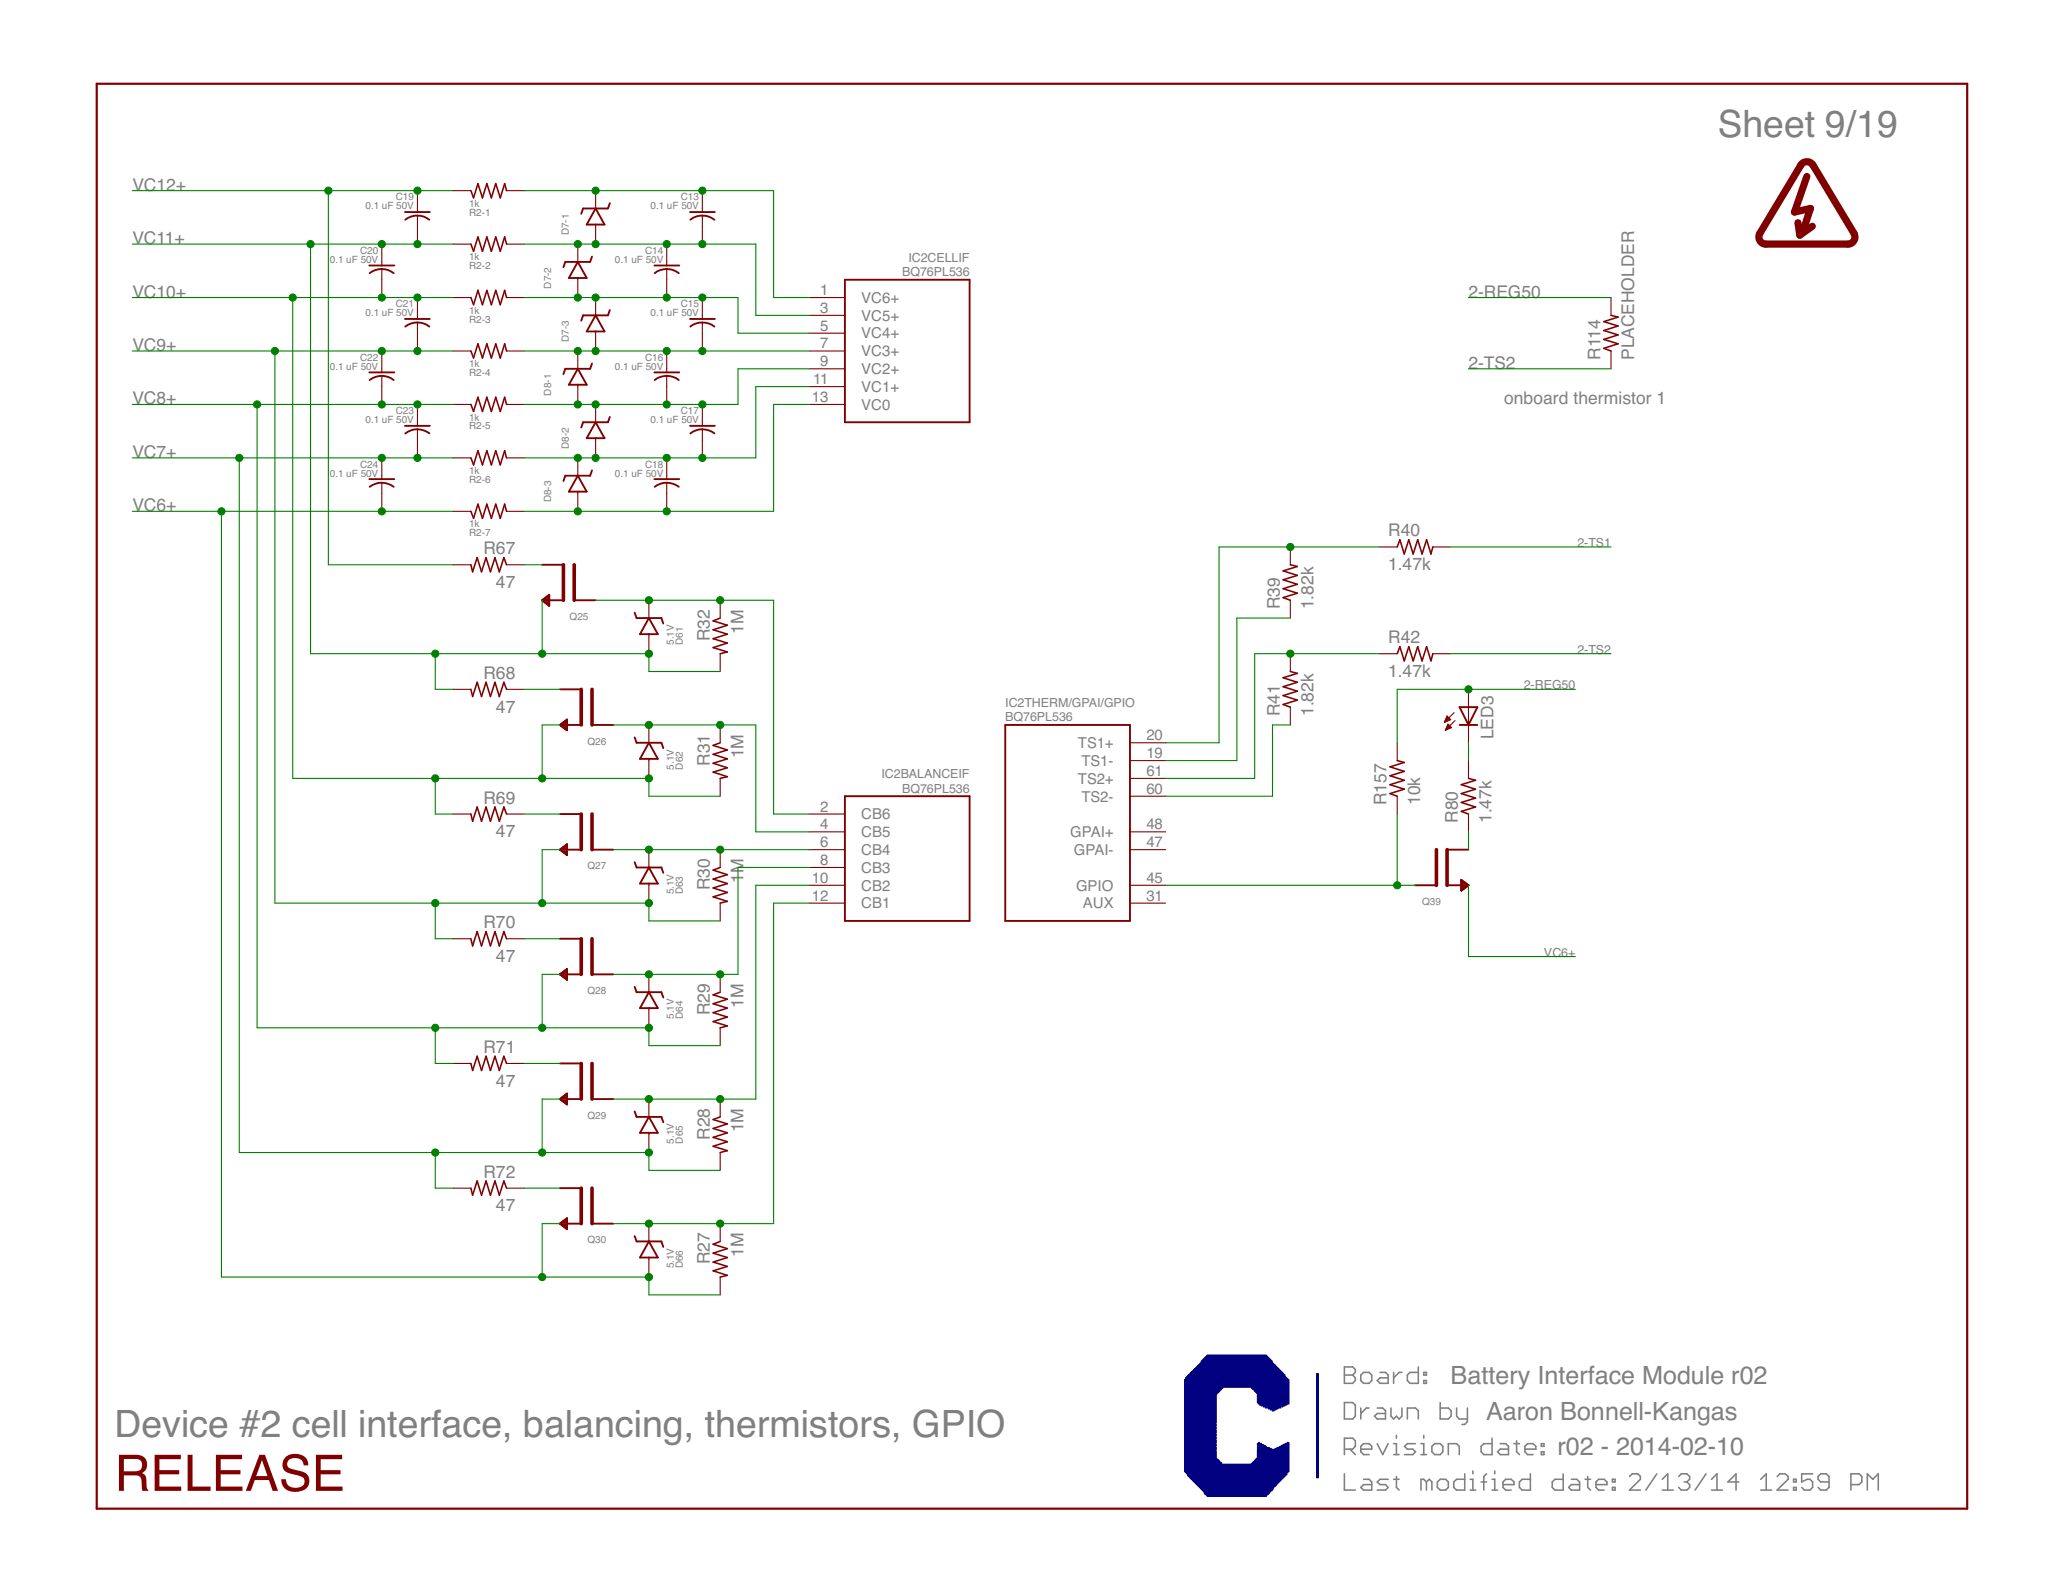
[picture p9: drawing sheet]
<svg xmlns="http://www.w3.org/2000/svg" width="279mm" height="216mm" viewBox="0 0 279 216" stroke-linecap="round" stroke-linejoin="round" font-family="sans-serif">
<defs><g id="words">
<text font-size="6.8" fill="#800000" x="15.5" y="201.9">RELEASE</text>
<g font-size="5.1" fill="#808080">
<text x="232.7" y="18.6">Sheet 9/19</text>
<text x="15.5" y="194.7">Device #2 cell interface, balancing, thermistors, GPIO</text>
</g>
<g font-size="3.4" fill="#808080">
<text x="196.5" y="187.5">Battery Interface Module r02</text>
<text x="201.3" y="192.3">Aaron Bonnell-Kangas</text>
<text x="210.9" y="197.1">r02 - 2014-02-10</text>
</g>
<g font-size="2.4" fill="#808080">
<text x="17.9" y="25.8">VC12+</text>
<text x="17.9" y="33.1">VC11+</text>
<text x="17.9" y="40.3">VC10+</text>
<text x="198.9" y="40.3">2-REG50</text>
<text x="17.9" y="47.5">VC9+</text>
<text x="198.9" y="50">2-TS2</text>
<text x="216.8" y="48.7" transform="rotate(-90 216.8 48.7)">R114</text>
<text x="221.3" y="48.7" transform="rotate(-90 221.3 48.7)">PLACEHOLDER</text>
<text x="17.9" y="54.8">VC8+</text>
<text x="203.7" y="54.8">onboard thermistor 1</text>
<text x="17.9" y="62">VC7+</text>
<text x="17.9" y="69.2">VC6+</text>
<text x="65.5" y="75.1">R67</text>
<text x="188" y="77.2">1.47k</text>
<text x="188" y="72.7">R40</text>
<text x="67.2" y="79.6">47</text>
<text x="173.3" y="82.5" transform="rotate(-90 173.3 82.5)">R39</text>
<text x="177.9" y="82.5" transform="rotate(-90 177.9 82.5)">1.82k</text>
<text x="96.1" y="86.8" transform="rotate(-90 96.1 86.8)">R32</text>
<text x="100.7" y="85.8" transform="rotate(-90 100.7 85.8)">1M</text>
<text x="188" y="87.1">R42</text>
<text x="65.5" y="92">R68</text>
<text x="188" y="91.7">1.47k</text>
<text x="67.2" y="96.5">47</text>
<text x="173.3" y="97" transform="rotate(-90 173.3 97)">R41</text>
<text x="177.9" y="97" transform="rotate(-90 177.9 97)">1.82k</text>
<text x="202.3" y="100.1" transform="rotate(-90 202.3 100.1)">LED3</text>
<text x="96.1" y="103.7" transform="rotate(-90 96.1 103.7)">R31</text>
<text x="100.7" y="102.7" transform="rotate(-90 100.7 102.7)">1M</text>
<text x="65.5" y="108.8">R69</text>
<text x="67.2" y="113.4">47</text>
<text x="187.8" y="109.1" transform="rotate(-90 187.8 109.1)">R157</text>
<text x="192.4" y="109.1" transform="rotate(-90 192.4 109.1)">10k</text>
<text x="197.5" y="111.5" transform="rotate(-90 197.5 111.5)">R80</text>
<text x="202" y="111.5" transform="rotate(-90 202 111.5)">1.47k</text>
<text x="100.7" y="119.6" transform="rotate(-90 100.7 119.6)">1M</text>
<text x="65.5" y="125.7">R70</text>
<text x="96.1" y="120.6" transform="rotate(-90 96.1 120.6)">R30</text>
<text x="67.2" y="130.3">47</text>
<text x="96.1" y="137.5" transform="rotate(-90 96.1 137.5)">R29</text>
<text x="100.7" y="136.5" transform="rotate(-90 100.7 136.5)">1M</text>
<text x="65.5" y="142.6">R71</text>
<text x="67.2" y="147.2">47</text>
<text x="96.1" y="154.4" transform="rotate(-90 96.1 154.4)">R28</text>
<text x="100.7" y="153.4" transform="rotate(-90 100.7 153.4)">1M</text>
<text x="65.5" y="159.5">R72</text>
<text x="67.2" y="164.1">47</text>
<text x="96.1" y="171.3" transform="rotate(-90 96.1 171.3)">R27</text>
<text x="100.7" y="170.3" transform="rotate(-90 100.7 170.3)">1M</text>
</g>
<g font-size="2" fill="#808080">
<text x="111.1" y="40">1</text>
<text x="116.7" y="41">VC6+</text>
<text x="111.1" y="42.4">3</text>
<text x="111.1" y="44.8">5</text>
<text x="111.1" y="47.2">7</text>
<text x="116.7" y="43.4">VC5+</text>
<text x="116.7" y="45.8">VC4+</text>
<text x="110.1" y="52">11</text>
<text x="111.1" y="49.6">9</text>
<text x="116.7" y="48.3">VC3+</text>
<text x="116.7" y="50.7">VC2+</text>
<text x="116.7" y="53.1">VC1+</text>
<text x="110" y="54.4">13</text>
<text x="116.7" y="55.5">VC0</text>
<text x="146" y="101.3">TS1+</text>
<text x="155.3" y="100.3">20</text>
<text x="146" y="106.2">TS2+</text>
<text x="146.5" y="103.7">TS1-</text>
<text x="155.3" y="102.7">19</text>
<text x="155.3" y="107.5">60</text>
<text x="155.3" y="105.1">61</text>
<text x="111.1" y="109.9">2</text>
<text x="111.1" y="112.3">4</text>
<text x="116.7" y="111">CB6</text>
<text x="116.7" y="113.4">CB5</text>
<text x="145" y="113.4">GPAI+</text>
<text x="146.5" y="108.6">TS2-</text>
<text x="155.3" y="112.3">48</text>
<text x="110" y="119.6">10</text>
<text x="111.1" y="114.7">6</text>
<text x="111.1" y="117.2">8</text>
<text x="116.7" y="115.8">CB4</text>
<text x="116.7" y="118.2">CB3</text>
<text x="145.4" y="115.8">GPAI-</text>
<text x="155.3" y="114.7">47</text>
<text x="155.3" y="119.6">45</text>
<text x="110" y="122">12</text>
<text x="116.7" y="120.6">CB2</text>
<text x="116.7" y="123">CB1</text>
<text x="145.7" y="120.6">GPIO</text>
<text x="146.7" y="123">AUX</text>
<text x="155.3" y="122">31</text>
</g>
<g font-size="1.7" fill="#808080">
<text x="123" y="35.5">IC2CELLIF</text>
<text x="122.2" y="37.4">BQ76PL536</text>
<text x="213.6" y="74.1">2-TS1</text>
<text x="213.6" y="88.5">2-TS2</text>
<text x="136.1" y="95.8">IC2THERM/GPAI/GPIO</text>
<text x="206.4" y="93.4">2-REG50</text>
<text x="136.1" y="97.7">BQ76PL536</text>
<text x="119.4" y="105.4">IC2BALANCEIF</text>
<text x="122.2" y="107.4">BQ76PL536</text>
<text x="209.1" y="129.6">VC6+</text>
</g>
<g font-size="1.4" fill="#808080">
<text x="49.5" y="28.4">0.1 uF 50V</text>
<text x="53.6" y="27.2">C19</text>
<text x="63.5" y="28">1k</text>
<text x="63.5" y="29.2">R2-1</text>
<text x="88.1" y="28.4">0.1 uF 50V</text>
<text x="92.2" y="27.2">C13</text>
<text x="44.7" y="35.6">0.1 uF 50V</text>
<text x="48.8" y="34.4">C20</text>
<text x="63.5" y="35.2">1k</text>
<text x="77" y="31.9" transform="rotate(-90 77 31.9)">D7-1</text>
<text x="83.3" y="35.6">0.1 uF 50V</text>
<text x="87.4" y="34.4">C14</text>
<text x="53.6" y="41.6">C21</text>
<text x="63.5" y="36.4">R2-2</text>
<text x="74.6" y="39.1" transform="rotate(-90 74.6 39.1)">D7-2</text>
<text x="92.2" y="41.6">C15</text>
<text x="49.5" y="42.8">0.1 uF 50V</text>
<text x="63.5" y="42.5">1k</text>
<text x="63.5" y="43.7">R2-3</text>
<text x="77" y="46.3" transform="rotate(-90 77 46.3)">D7-3</text>
<text x="88.1" y="42.8">0.1 uF 50V</text>
<text x="44.7" y="50.1">0.1 uF 50V</text>
<text x="48.8" y="48.9">C22</text>
<text x="63.5" y="49.7">1k</text>
<text x="63.5" y="50.9">R2-4</text>
<text x="74.6" y="53.6" transform="rotate(-90 74.6 53.6)">D8-1</text>
<text x="83.3" y="50.1">0.1 uF 50V</text>
<text x="87.4" y="48.9">C16</text>
<text x="49.5" y="57.3">0.1 uF 50V</text>
<text x="53.6" y="56.1">C23</text>
<text x="63.5" y="57">1k</text>
<text x="63.5" y="58.2">R2-5</text>
<text x="88.1" y="57.3">0.1 uF 50V</text>
<text x="92.2" y="56.1">C17</text>
<text x="44.7" y="64.5">0.1 uF 50V</text>
<text x="48.8" y="63.3">C24</text>
<text x="63.5" y="64.2">1k</text>
<text x="63.5" y="65.4">R2-6</text>
<text x="77" y="60.8" transform="rotate(-90 77 60.8)">D8-2</text>
<text x="83.3" y="64.5">0.1 uF 50V</text>
<text x="87.4" y="63.3">C18</text>
<text x="63.5" y="71.4">1k</text>
<text x="74.6" y="68" transform="rotate(-90 74.6 68)">D8-3</text>
<text x="63.5" y="72.6">R2-7</text>
<text x="77.2" y="84">Q25</text>
<text x="91.3" y="87.3" transform="rotate(-90 91.3 87.3)">5.1V</text>
<text x="92.5" y="87.3" transform="rotate(-90 92.5 87.3)">D61</text>
<text x="79.6" y="100.9">Q26</text>
<text x="91.3" y="104.2" transform="rotate(-90 91.3 104.2)">5.1V</text>
<text x="92.5" y="104.2" transform="rotate(-90 92.5 104.2)">D62</text>
<text x="79.6" y="117.7">Q27</text>
<text x="91.3" y="121.1" transform="rotate(-90 91.3 121.1)">5.1V</text>
<text x="92.5" y="121.1" transform="rotate(-90 92.5 121.1)">D63</text>
<text x="192.6" y="122.6">Q39</text>
<text x="79.6" y="134.6">Q28</text>
<text x="91.3" y="138" transform="rotate(-90 91.3 138)">5.1V</text>
<text x="92.5" y="138" transform="rotate(-90 92.5 138)">D64</text>
<text x="79.6" y="151.5">Q29</text>
<text x="91.3" y="154.9" transform="rotate(-90 91.3 154.9)">5.1V</text>
<text x="92.5" y="154.9" transform="rotate(-90 92.5 154.9)">D65</text>
<text x="79.6" y="168.4">Q30</text>
<text x="91.3" y="171.8" transform="rotate(-90 91.3 171.8)">5.1V</text>
<text x="92.5" y="171.8" transform="rotate(-90 92.5 171.8)">D66</text>
</g>
</g></defs>
<g fill="#808080" stroke="#808080" stroke-width=".21">
<path d="M182.1 185.1v2.3z"/>
<path d="M182.1 185.1h1.1z"/>
<path d="M183.2 185.1l.4 .4z"/>
<path d="M183.6 185.5v.4z"/>
<path d="M183.6 185.9l-.4 .3z"/>
<path d="M183.2 186.2l.4 .4z"/>
<path d="M183.6 186.6v.4z"/>
<path d="M183.6 187l-.4 .4z"/>
<path d="M182.1 187.4h1.1z"/>
<path d="M182.1 186.2h1.1z"/>
<path d="M184.7 187.4h.7z"/>
<path d="M185.8 187l-.4 .4z"/>
<path d="M185.8 186.2v.8z"/>
<path d="M185.4 185.9l.4 .3z"/>
<path d="M184.7 185.9h.7z"/>
<path d="M184.3 186.2l.4-.3z"/>
<path d="M184.3 186.2v.8z"/>
<path d="M184.3 187l.4 .4z"/>
<path d="M186.9 185.9h.7z"/>
<path d="M187.6 185.9l.4 .3z"/>
<path d="M188 186.2v1.2z"/>
<path d="M186.9 187.4h1.1z"/>
<path d="M186.5 187l.4 .4z"/>
<path d="M186.5 187l.4-.4z"/>
<path d="M186.9 186.6h1.1z"/>
<path d="M188.7 185.9v1.5z"/>
<path d="M188.7 186.6l.8-.7z"/>
<path d="M189.5 185.9h.4z"/>
<path d="M192.1 185.1v2.3z"/>
<path d="M191 187.4h1.1z"/>
<path d="M190.6 187l.4 .4z"/>
<path d="M190.6 186.2v.8z"/>
<path d="M190.6 186.2l.4-.3z"/>
<path d="M191 185.9h1.1z"/>
<path d="M192.8 185.9h.4z"/>
<path d="M193.2 185.9v.3z"/>
<path d="M192.8 186.2h.4z"/>
<path d="M192.8 185.9v.3z"/>
<path d="M192.8 187h.4z"/>
<path d="M193.2 187v.4z"/>
<path d="M192.8 187.4h.4z"/>
<path d="M192.8 187v.4z"/>
<path d="M182.1 194.8v2.2z"/>
<path d="M182.1 194.8h1.1z"/>
<path d="M183.2 194.8l.4 .4z"/>
<path d="M183.6 195.2v.7z"/>
<path d="M183.6 195.9l-.4 .4z"/>
<path d="M182.1 196.3h1.1z"/>
<path d="M182.8 196.3l.8 .7z"/>
<path d="M184.7 197h.7z"/>
<path d="M184.3 196.6l.4 .4z"/>
<path d="M184.3 195.9v.7z"/>
<path d="M184.3 195.9l.4-.4z"/>
<path d="M184.7 195.5h.7z"/>
<path d="M185.4 195.5l.4 .4z"/>
<path d="M185.8 195.9v.4z"/>
<path d="M184.3 196.3h1.5z"/>
<path d="M186.5 195.5l.8 1.5z"/>
<path d="M188 195.5l-.7 1.5z"/>
<path d="M188.7 195.5h.4z"/>
<path d="M189.1 195.5v1.5z"/>
<path d="M188.7 197h.8z"/>
<path d="M189.1 194.4v.4z"/>
<path d="M190.2 197h1.1z"/>
<path d="M191.7 196.6l-.4 .4z"/>
<path d="M191.3 196.3l.4 .3z"/>
<path d="M190.6 196.3h.7z"/>
<path d="M190.2 195.9l.4 .4z"/>
<path d="M190.2 195.9l.4-.4z"/>
<path d="M190.6 195.5h1.1z"/>
<path d="M192.4 195.5h.4z"/>
<path d="M192.8 195.5v1.5z"/>
<path d="M192.4 197h.8z"/>
<path d="M192.8 194.4v.4z"/>
<path d="M194.3 197h.8z"/>
<path d="M195.4 196.6l-.3 .4z"/>
<path d="M195.4 195.9v.7z"/>
<path d="M195.1 195.5l.3 .4z"/>
<path d="M194.3 195.5h.8z"/>
<path d="M193.9 195.9l.4-.4z"/>
<path d="M193.9 195.9v.7z"/>
<path d="M193.9 196.6l.4 .4z"/>
<path d="M196.2 195.5v1.5z"/>
<path d="M196.2 195.5h1.1z"/>
<path d="M197.3 195.5l.3 .4z"/>
<path d="M197.6 195.9v1.1z"/>
<path d="M202.1 194.8v2.2z"/>
<path d="M201 197h1.1z"/>
<path d="M200.6 196.6l.4 .4z"/>
<path d="M200.6 195.9v.7z"/>
<path d="M200.6 195.9l.4-.4z"/>
<path d="M201 195.5h1.1z"/>
<path d="M203.2 195.5h.7z"/>
<path d="M203.9 195.5l.4 .4z"/>
<path d="M204.3 195.9v1.1z"/>
<path d="M203.2 197h1.1z"/>
<path d="M202.8 196.6l.4 .4z"/>
<path d="M202.8 196.6l.4-.3z"/>
<path d="M203.2 196.3h1.1z"/>
<path d="M205.4 195.2v1.4z"/>
<path d="M205.4 196.6l.4 .4z"/>
<path d="M205 195.5h.8z"/>
<path d="M206.9 197h.7z"/>
<path d="M206.5 196.6l.4 .4z"/>
<path d="M206.5 195.9v.7z"/>
<path d="M206.9 195.5l-.4 .4z"/>
<path d="M206.9 195.5h.7z"/>
<path d="M207.6 195.5l.4 .4z"/>
<path d="M208 195.9v.4z"/>
<path d="M206.5 196.3h1.5z"/>
<path d="M208.7 195.5h.4z"/>
<path d="M209.1 195.5v.4z"/>
<path d="M208.7 195.9h.4z"/>
<path d="M208.7 195.5v.4z"/>
<path d="M208.7 196.6h.4z"/>
<path d="M209.1 196.6v.4z"/>
<path d="M208.7 197h.4z"/>
<path d="M208.7 196.6v.4z"/>
<path d="M182.1 199.6v2.2z"/>
<path d="M182.1 201.8h1.5z"/>
<path d="M184.7 200.4h.7z"/>
<path d="M185.4 200.4l.4 .3z"/>
<path d="M185.8 200.7v1.1z"/>
<path d="M184.7 201.8h1.1z"/>
<path d="M184.3 201.5l.4 .3z"/>
<path d="M184.3 201.5l.4-.4z"/>
<path d="M184.7 201.1h1.1z"/>
<path d="M186.5 201.8h1.1z"/>
<path d="M187.6 201.8l.4-.3z"/>
<path d="M187.6 201.1l.4 .4z"/>
<path d="M186.9 201.1h.7z"/>
<path d="M186.5 200.7l.4 .4z"/>
<path d="M186.5 200.7l.4-.3z"/>
<path d="M186.9 200.4h1.1z"/>
<path d="M189.1 200v1.5z"/>
<path d="M189.1 201.5l.4 .3z"/>
<path d="M188.7 200.4h.8z"/>
<path d="M192.4 200.4v1.4z"/>
<path d="M192.4 200.4h.4z"/>
<path d="M192.8 200.4l.4 .3z"/>
<path d="M193.2 200.7v1.1z"/>
<path d="M193.2 200.7l.4-.3z"/>
<path d="M193.6 200.4l.3 .3z"/>
<path d="M193.9 200.7v1.1z"/>
<path d="M195.1 201.8h.7z"/>
<path d="M195.8 201.8l.4-.3z"/>
<path d="M196.2 200.7v.8z"/>
<path d="M195.8 200.4l.4 .3z"/>
<path d="M195.1 200.4h.7z"/>
<path d="M194.7 200.7l.4-.3z"/>
<path d="M194.7 200.7v.8z"/>
<path d="M194.7 201.5l.4 .3z"/>
<path d="M198.4 199.6v2.2z"/>
<path d="M197.3 201.8h1.1z"/>
<path d="M196.9 201.5l.4 .3z"/>
<path d="M196.9 200.7v.8z"/>
<path d="M196.9 200.7l.4-.3z"/>
<path d="M197.3 200.4h1.1z"/>
<path d="M199.1 200.4h.4z"/>
<path d="M199.5 200.4v1.4z"/>
<path d="M199.1 201.8h.8z"/>
<path d="M199.5 199.2v.4z"/>
<path d="M201 200v1.8z"/>
<path d="M201 200l.3-.4z"/>
<path d="M200.6 200.7h.7z"/>
<path d="M202.1 200.4h.3z"/>
<path d="M202.4 200.4v1.4z"/>
<path d="M202.1 201.8h.7z"/>
<path d="M202.4 199.2v.4z"/>
<path d="M203.9 201.8h.8z"/>
<path d="M203.6 201.5l.3 .3z"/>
<path d="M203.6 200.7v.8z"/>
<path d="M203.6 200.7l.3-.3z"/>
<path d="M203.9 200.4h.8z"/>
<path d="M204.7 200.4l.3 .3z"/>
<path d="M205 200.7v.4z"/>
<path d="M203.6 201.1h1.4z"/>
<path d="M207.3 199.6v2.2z"/>
<path d="M206.1 201.8h1.2z"/>
<path d="M205.8 201.5l.3 .3z"/>
<path d="M205.8 200.7v.8z"/>
<path d="M205.8 200.7l.3-.3z"/>
<path d="M206.1 200.4h1.2z"/>
<path d="M211.7 199.6v2.2z"/>
<path d="M210.6 201.8h1.1z"/>
<path d="M210.2 201.5l.4 .3z"/>
<path d="M210.2 200.7v.8z"/>
<path d="M210.2 200.7l.4-.3z"/>
<path d="M210.6 200.4h1.1z"/>
<path d="M212.8 200.4h.8z"/>
<path d="M213.6 200.4l.3 .3z"/>
<path d="M213.9 200.7v1.1z"/>
<path d="M212.8 201.8h1.1z"/>
<path d="M212.4 201.5l.4 .3z"/>
<path d="M212.8 201.1l-.4 .4z"/>
<path d="M212.8 201.1h1.1z"/>
<path d="M215 200v1.5z"/>
<path d="M215 201.5l.4 .3z"/>
<path d="M214.7 200.4h.7z"/>
<path d="M216.5 201.8h.8z"/>
<path d="M216.2 201.5l.3 .3z"/>
<path d="M216.2 200.7v.8z"/>
<path d="M216.2 200.7l.3-.3z"/>
<path d="M216.5 200.4h.8z"/>
<path d="M217.3 200.4l.3 .3z"/>
<path d="M217.6 200.7v.4z"/>
<path d="M216.2 201.1h1.4z"/>
<path d="M218.4 200.4h.3z"/>
<path d="M218.7 200.4v.3z"/>
<path d="M218.4 200.7h.3z"/>
<path d="M218.4 200.4v.3z"/>
<path d="M218.4 201.5h.3z"/>
<path d="M218.7 201.5v.3z"/>
<path d="M218.4 201.8h.3z"/>
<path d="M218.4 201.5v.3z"/>
<path d="M220.7 201.8h1.5z"/>
<path d="M220.7 201.8l1.5-1.4z"/>
<path d="M222.2 200v.4z"/>
<path d="M221.8 199.6l.4 .4z"/>
<path d="M221.1 199.6h.7z"/>
<path d="M220.7 200l.4-.4z"/>
<path d="M224.4 199.6l-1.5 2.2z"/>
<path d="M225.1 200.4l.8-.8z"/>
<path d="M225.9 199.6v2.2z"/>
<path d="M225.1 201.8h1.5z"/>
<path d="M227.4 200l.3-.4z"/>
<path d="M227.7 199.6h.8z"/>
<path d="M228.5 199.6l.3 .4z"/>
<path d="M228.8 200v.4z"/>
<path d="M228.5 200.7l.3-.3z"/>
<path d="M228.1 200.7h.4z"/>
<path d="M228.5 200.7l.3 .4z"/>
<path d="M228.8 201.1v.4z"/>
<path d="M228.5 201.8l.3-.3z"/>
<path d="M227.7 201.8h.8z"/>
<path d="M227.4 201.5l.3 .3z"/>
<path d="M231.1 199.6l-1.5 2.2z"/>
<path d="M231.8 200.4l.7-.8z"/>
<path d="M232.5 199.6v2.2z"/>
<path d="M231.8 201.8h1.5z"/>
<path d="M235.1 199.6v2.2z"/>
<path d="M235.1 199.6l-1.1 1.1z"/>
<path d="M234 200.7h1.5z"/>
<path d="M238.5 200.4l.7-.8z"/>
<path d="M239.2 199.6v2.2z"/>
<path d="M238.5 201.8h1.4z"/>
<path d="M240.7 201.8h1.5z"/>
<path d="M240.7 201.8l1.5-1.4z"/>
<path d="M242.2 200v.4z"/>
<path d="M241.8 199.6l.4 .4z"/>
<path d="M241 199.6h.8z"/>
<path d="M241 199.6l-.3 .4z"/>
<path d="M242.9 200.4h.4z"/>
<path d="M243.3 200.4v.3z"/>
<path d="M242.9 200.7h.4z"/>
<path d="M242.9 200.4v.3z"/>
<path d="M242.9 201.5h.4z"/>
<path d="M243.3 201.5v.3z"/>
<path d="M242.9 201.8h.4z"/>
<path d="M242.9 201.5v.3z"/>
<path d="M244 199.6h1.5z"/>
<path d="M244 199.6v1.1z"/>
<path d="M244 200.7l.8-.3z"/>
<path d="M244.8 200.4h.3z"/>
<path d="M245.1 200.4l.4 .3z"/>
<path d="M245.5 200.7v.8z"/>
<path d="M245.5 201.5l-.4 .3z"/>
<path d="M244.4 201.8h.7z"/>
<path d="M244 201.5l.4 .3z"/>
<path d="M246.2 201.5l.4 .3z"/>
<path d="M246.6 201.8h.7z"/>
<path d="M247.3 201.8l.4-.3z"/>
<path d="M247.7 200v1.5z"/>
<path d="M247.3 199.6l.4 .4z"/>
<path d="M246.6 199.6h.7z"/>
<path d="M246.6 199.6l-.4 .4z"/>
<path d="M246.2 200v.4z"/>
<path d="M246.2 200.4l.4 .3z"/>
<path d="M246.6 200.7h1.1z"/>
<path d="M250.7 199.6v2.2z"/>
<path d="M250.7 199.6h1.1z"/>
<path d="M251.8 199.6l.4 .4z"/>
<path d="M252.2 200v.7z"/>
<path d="M251.8 201.1l.4-.4z"/>
<path d="M250.7 201.1h1.1z"/>
<path d="M252.9 199.6v2.2z"/>
<path d="M252.9 199.6l.7 .8z"/>
<path d="M253.6 200.4l.8-.8z"/>
<path d="M254.4 199.6v2.2z"/>
<path d="M182.1 190v2.2z"/>
<path d="M182.1 192.2h1.1z"/>
<path d="M183.6 191.8l-.4 .4z"/>
<path d="M183.6 190.3v1.5z"/>
<path d="M183.2 190l.4 .3z"/>
<path d="M182.1 190h1.1z"/>
<path d="M184.3 190.7v1.5z"/>
<path d="M185 190.7l-.7 .8z"/>
<path d="M185 190.7h.4z"/>
<path d="M186.5 190.7h.8z"/>
<path d="M187.3 190.7l.3 .4z"/>
<path d="M187.6 191.1v1.1z"/>
<path d="M186.5 192.2h1.1z"/>
<path d="M186.2 191.8l.3 .4z"/>
<path d="M186.2 191.8l.3-.3z"/>
<path d="M186.5 191.5h1.1z"/>
<path d="M188.4 190.7v1.1z"/>
<path d="M188.4 191.8l.3 .4z"/>
<path d="M188.7 192.2l.4-.4z"/>
<path d="M189.1 191.8l.4 .4z"/>
<path d="M189.5 192.2l.4-.4z"/>
<path d="M189.9 190.7v1.1z"/>
<path d="M190.6 190.7v1.5z"/>
<path d="M190.6 190.7h1.1z"/>
<path d="M191.7 190.7l.4 .4z"/>
<path d="M192.1 191.1v1.1z"/>
<path d="M195.1 190v2.2z"/>
<path d="M195.1 192.2h1.1z"/>
<path d="M196.2 192.2l.3-.4z"/>
<path d="M196.5 191.1v.7z"/>
<path d="M196.2 190.7l.3 .4z"/>
<path d="M195.1 190.7h1.1z"/>
<path d="M197.3 190.7v1.1z"/>
<path d="M197.3 191.8l.3 .4z"/>
<path d="M197.6 192.2h1.1z"/>
<path d="M198.7 190.7v1.9z"/>
<path d="M198.7 192.6l-.3 .3z"/>
<path d="M198 192.9h.4z"/>
</g>
<g fill="#800000" stroke="#800000" stroke-width=".3">
<path d="M13.1 11.3v193z"/>
<path d="M13.1 204.3h253.3z"/>
<path d="M266.4 11.3v193z"/>
<path d="M13.1 11.3h253.3z"/>
</g>
<g fill="#800000" stroke="#800000" stroke-width=".15">
<path d="M109.6 110.3h4.8z"/>
<path d="M109.6 112.7h4.8z"/>
<path d="M109.6 115.1h4.8z"/>
<path d="M109.6 117.5h4.8z"/>
<path d="M109.6 119.9h4.8z"/>
<path d="M109.6 122.3h4.8z"/>
<path d="M109.6 40.3h4.8z"/>
<path d="M109.6 42.7h4.8z"/>
<path d="M109.6 45.1h4.8z"/>
<path d="M109.6 47.5h4.8z"/>
<path d="M109.6 50h4.8z"/>
<path d="M109.6 52.4h4.8z"/>
<path d="M109.6 54.8h4.8z"/>
<path d="M153 100.6h4.9z"/>
<path d="M153 103h4.9z"/>
<path d="M153 112.7h4.9z"/>
<path d="M153 115.1h4.9z"/>
<path d="M153 119.9h4.9z"/>
<path d="M153 107.8h4.9z"/>
<path d="M153 105.4h4.9z"/>
<path d="M153 122.3h4.9z"/>
<path d="M95.1 29.2v1.4z"/>
<path d="M95.1 25.8v2.4z"/>
<path d="M95.1 30.6v2.5z"/>
<path d="M95.1 28.2v.5z"/>
<path d="M90.3 36.4v1.5z"/>
<path d="M90.3 33.1v2.4z"/>
<path d="M90.3 37.9v2.4z"/>
<path d="M90.3 35.5v.5z"/>
<path d="M95.1 43.7v1.4z"/>
<path d="M95.1 40.3v2.4z"/>
<path d="M95.1 45.1v2.4z"/>
<path d="M95.1 42.7v.5z"/>
<path d="M90.3 50.9v1.5z"/>
<path d="M90.3 47.5v2.5z"/>
<path d="M90.3 52.4v2.4z"/>
<path d="M90.3 50v.4z"/>
<path d="M95.1 58.1v1.5z"/>
<path d="M95.1 54.8v2.4z"/>
<path d="M95.1 59.6v2.4z"/>
<path d="M95.1 57.2v.5z"/>
<path d="M90.3 65.4v1.4z"/>
<path d="M90.3 62v2.4z"/>
<path d="M90.3 66.8v2.5z"/>
<path d="M90.3 64.4v.5z"/>
<path d="M56.5 29.2v1.4z"/>
<path d="M56.5 25.8v2.4z"/>
<path d="M56.5 30.6v2.5z"/>
<path d="M56.5 28.2v.5z"/>
<path d="M51.7 36.4v1.5z"/>
<path d="M51.7 33.1v2.4z"/>
<path d="M51.7 37.9v2.4z"/>
<path d="M51.7 35.5v.5z"/>
<path d="M56.5 43.7v1.4z"/>
<path d="M56.5 40.3v2.4z"/>
<path d="M56.5 45.1v2.4z"/>
<path d="M56.5 42.7v.5z"/>
<path d="M51.7 50.9v1.5z"/>
<path d="M51.7 47.5v2.5z"/>
<path d="M51.7 52.4v2.4z"/>
<path d="M51.7 50v.4z"/>
<path d="M56.5 58.1v1.5z"/>
<path d="M56.5 54.8v2.4z"/>
<path d="M56.5 59.6v2.4z"/>
<path d="M56.5 57.2v.5z"/>
<path d="M51.7 65.4v1.4z"/>
<path d="M51.7 62v2.4z"/>
<path d="M51.7 66.8v2.5z"/>
<path d="M51.7 64.4v.5z"/>
<path d="M61.4 76.5h2.4z"/>
<path d="M68.6 76.5h2.4z"/>
<path d="M61.4 93.4h2.4z"/>
<path d="M68.6 93.4h2.4z"/>
<path d="M61.4 110.3h2.4z"/>
<path d="M68.6 110.3h2.4z"/>
<path d="M61.4 127.1h2.4z"/>
<path d="M68.6 127.1h2.4z"/>
<path d="M61.4 144h2.4z"/>
<path d="M68.6 144h2.4z"/>
<path d="M61.4 160.9h2.4z"/>
<path d="M68.6 160.9h2.4z"/>
<path d="M87.9 86.1v2.4z"/>
<path d="M87.9 81.3v2.4z"/>
<path d="M87.9 85.9v.2z"/>
<path d="M87.9 103v2.4z"/>
<path d="M87.9 98.2v2.4z"/>
<path d="M87.9 102.8v.2z"/>
<path d="M87.9 119.9v2.4z"/>
<path d="M87.9 115.1v2.4z"/>
<path d="M87.9 119.7v.2z"/>
<path d="M87.9 136.8v2.4z"/>
<path d="M87.9 132v2.4z"/>
<path d="M87.9 136.5v.3z"/>
<path d="M87.9 153.7v2.4z"/>
<path d="M87.9 148.9v2.4z"/>
<path d="M87.9 153.4v.3z"/>
<path d="M87.9 170.6v2.4z"/>
<path d="M87.9 165.7v2.4z"/>
<path d="M87.9 170.3v.3z"/>
<path d="M68.6 25.8h2.4z"/>
<path d="M61.4 25.8h2.4z"/>
<path d="M68.6 33.1h2.4z"/>
<path d="M61.4 33.1h2.4z"/>
<path d="M68.6 40.3h2.4z"/>
<path d="M61.4 40.3h2.4z"/>
<path d="M68.6 47.5h2.4z"/>
<path d="M61.4 47.5h2.4z"/>
<path d="M68.6 54.8h2.4z"/>
<path d="M61.4 54.8h2.4z"/>
<path d="M68.6 62h2.4z"/>
<path d="M61.4 62h2.4z"/>
<path d="M68.6 69.3h2.4z"/>
<path d="M61.4 69.3h2.4z"/>
<path d="M80.7 30.6v2.5z"/>
<path d="M80.7 25.8v2.4z"/>
<path d="M80.7 30.4v.2z"/>
<path d="M78.3 37.9v2.4z"/>
<path d="M78.3 33.1v2.4z"/>
<path d="M78.3 37.7v.2z"/>
<path d="M80.7 45.1v2.4z"/>
<path d="M80.7 40.3v2.4z"/>
<path d="M80.7 44.9v.2z"/>
<path d="M78.3 52.4v2.4z"/>
<path d="M78.3 47.5v2.5z"/>
<path d="M78.3 52.1v.3z"/>
<path d="M80.7 59.6v2.4z"/>
<path d="M80.7 54.8v2.4z"/>
<path d="M80.7 59.4v.2z"/>
<path d="M78.3 66.8v2.5z"/>
<path d="M78.3 62v2.4z"/>
<path d="M78.3 66.6v.2z"/>
<path d="M97.5 173v2.4z"/>
<path d="M97.5 165.7v2.4z"/>
<path d="M97.5 156.1v2.4z"/>
<path d="M97.5 148.9v2.4z"/>
<path d="M97.5 139.2v2.4z"/>
<path d="M97.5 132v2.4z"/>
<path d="M97.5 122.3v2.4z"/>
<path d="M97.5 115.1v2.4z"/>
<path d="M97.5 105.4v2.4z"/>
<path d="M97.5 98.2v2.4z"/>
<path d="M97.5 88.5v2.5z"/>
<path d="M97.5 81.3v2.4z"/>
<path d="M174.8 74.1v2.4z"/>
<path d="M174.8 81.3v2.4z"/>
<path d="M194.1 74.1h2.4z"/>
<path d="M186.8 74.1h2.4z"/>
<path d="M174.8 88.5v2.5z"/>
<path d="M174.8 95.8v2.4z"/>
<path d="M194.1 88.5h2.4z"/>
<path d="M186.8 88.5h2.4z"/>
<path d="M198.9 98.2v2.4z"/>
<path d="M198.9 93.4v2.4z"/>
<path d="M198.9 95.8v2.4z"/>
<path d="M196.9 96.5l-1.3 1.3z"/>
<path d="M197.1 97.6l-1.4 1.3z"/>
<path d="M196 97l-.4 .8z"/>
<path d="M196 97l.5 .5z"/>
<path d="M195.6 97.8l.9-.3z"/>
<path d="M195.6 97.8h.2z"/>
<path d="M195.7 97.6h.3z"/>
<path d="M195.7 97.5h.6z"/>
<path d="M195.8 97.4h.6z"/>
<path d="M195.8 97.3h.5z"/>
<path d="M195.9 97.2h.3z"/>
<path d="M195.9 97.1h.2z"/>
<path d="M196.1 98.1l-.4 .8z"/>
<path d="M196.1 98.1l.5 .5z"/>
<path d="M195.7 98.9l.9-.3z"/>
<path d="M195.8 98.8h.3z"/>
<path d="M195.9 98.7h.4z"/>
<path d="M195.9 98.6h.7z"/>
<path d="M195.9 98.4h.6z"/>
<path d="M196 98.3h.3z"/>
<path d="M196 98.2h.2z"/>
<path d="M198.9 103v2.4z"/>
<path d="M198.9 110.3v2.4z"/>
<path d="M218.2 40.3v2.4z"/>
<path d="M218.2 47.5v2.5z"/>
<path d="M189.2 100.6v2.4z"/>
<path d="M189.2 107.8v2.5z"/>
</g>
<g fill="#800000" stroke="#800000" stroke-width=".25">
<path d="M114.4 107.8h16.9z"/>
<path d="M131.3 107.8v16.9z"/>
<path d="M114.4 124.7h16.9z"/>
<path d="M114.4 107.8v16.9z"/>
<path d="M114.4 37.9h16.9z"/>
<path d="M131.3 37.9v19.3z"/>
<path d="M114.4 57.2h16.9z"/>
<path d="M114.4 37.9v19.3z"/>
<path d="M136.1 98.2h16.9z"/>
<path d="M136.1 98.2v26.5z"/>
<path d="M136.1 124.7h16.9z"/>
<path d="M153 98.2v26.5z"/>
<path d="M95.1 28.7h1.7z"/>
<path d="M93.5 28.7h1.6z"/>
<path d="M90.3 36h1.7z"/>
<path d="M88.6 36h1.7z"/>
<path d="M95.1 43.2h1.7z"/>
<path d="M93.5 43.2h1.6z"/>
<path d="M90.3 50.4h1.7z"/>
<path d="M88.6 50.4h1.7z"/>
<path d="M95.1 57.7h1.7z"/>
<path d="M93.5 57.7h1.6z"/>
<path d="M90.3 64.9h1.7z"/>
<path d="M88.6 64.9h1.7z"/>
<path d="M56.5 28.7h1.7z"/>
<path d="M54.8 28.7h1.7z"/>
<path d="M51.7 36h1.7z"/>
<path d="M50 36h1.7z"/>
<path d="M56.5 43.2h1.7z"/>
<path d="M54.8 43.2h1.7z"/>
<path d="M51.7 50.4h1.7z"/>
<path d="M50 50.4h1.7z"/>
<path d="M56.5 57.7h1.7z"/>
<path d="M54.8 57.7h1.7z"/>
<path d="M51.7 64.9h1.7z"/>
<path d="M50 64.9h1.7z"/>
<path d="M77.8 81.3h2.9z"/>
<path d="M73.4 81.3l1 .7z"/>
<path d="M74.4 81.3v.7z"/>
<path d="M74.4 80.6v.7z"/>
<path d="M73.4 81.3l1-.7z"/>
<path d="M74.4 81.3h1.9z"/>
<path d="M73.4 76.5h2.9z"/>
<path d="M74.4 80.6v1.4z"/>
<path d="M74 81.8h.4z"/>
<path d="M73.8 81.6h.6z"/>
<path d="M73.5 81.4h.9z"/>
<path d="M73.6 81.2h.8z"/>
<path d="M73.9 80.9h.5z"/>
<path d="M74.2 80.7h.2z"/>
<path d="M80.2 98.2h2.9z"/>
<path d="M75.8 98.2l1 .7z"/>
<path d="M76.8 98.2v.7z"/>
<path d="M76.8 97.5v.7z"/>
<path d="M75.8 98.2l1-.7z"/>
<path d="M76.8 98.2h1.9z"/>
<path d="M75.8 93.4h2.9z"/>
<path d="M76.8 97.5v1.4z"/>
<path d="M76.6 98.7h.2z"/>
<path d="M76.3 98.5h.5z"/>
<path d="M76 98.3h.8z"/>
<path d="M75.9 98.1h.9z"/>
<path d="M76.2 97.9h.6z"/>
<path d="M76.5 97.7h.3z"/>
<path d="M80.2 115.1h2.9z"/>
<path d="M75.8 115.1l1 .7z"/>
<path d="M76.8 115.1v.7z"/>
<path d="M76.8 114.4v.7z"/>
<path d="M75.8 115.1l1-.7z"/>
<path d="M76.8 115.1h1.9z"/>
<path d="M75.8 110.3h2.9z"/>
<path d="M76.8 114.4v1.4z"/>
<path d="M76.7 115.7h.1z"/>
<path d="M76.4 115.5h.4z"/>
<path d="M76.1 115.3h.7z"/>
<path d="M75.8 115.1h1z"/>
<path d="M76.1 114.9h.7z"/>
<path d="M76.4 114.7h.4z"/>
<path d="M76.7 114.5h.1z"/>
<path d="M80.2 132h2.9z"/>
<path d="M75.8 132l1 .7z"/>
<path d="M76.8 132v.7z"/>
<path d="M76.8 131.3v.7z"/>
<path d="M75.8 132l1-.7z"/>
<path d="M76.8 132h1.9z"/>
<path d="M75.8 127.1h2.9z"/>
<path d="M76.8 131.3v1.4z"/>
<path d="M76.5 132.5h.3z"/>
<path d="M76.2 132.3h.6z"/>
<path d="M75.9 132.1h.9z"/>
<path d="M76 131.8h.8z"/>
<path d="M76.3 131.6h.5z"/>
<path d="M76.6 131.4h.2z"/>
<path d="M80.2 148.9h2.9z"/>
<path d="M75.8 148.9l1 .7z"/>
<path d="M76.8 148.9v.7z"/>
<path d="M76.8 148.1v.8z"/>
<path d="M75.8 148.9l1-.8z"/>
<path d="M76.8 148.9h1.9z"/>
<path d="M75.8 144h2.9z"/>
<path d="M76.8 148.1v1.5z"/>
<path d="M76.6 149.5h.2z"/>
<path d="M76.3 149.2h.5z"/>
<path d="M76.1 149h.7z"/>
<path d="M75.9 148.8h.9z"/>
<path d="M76.2 148.6h.6z"/>
<path d="M76.4 148.4h.4z"/>
<path d="M76.7 148.2h.1z"/>
<path d="M80.2 165.7h2.9z"/>
<path d="M75.8 165.7l1 .8z"/>
<path d="M76.8 165.7v.8z"/>
<path d="M76.8 165v.7z"/>
<path d="M75.8 165.7l1-.7z"/>
<path d="M76.8 165.7h1.9z"/>
<path d="M75.8 160.9h2.9z"/>
<path d="M76.8 165v1.5z"/>
<path d="M76.5 166.2h.3z"/>
<path d="M76.2 166h.6z"/>
<path d="M75.9 165.8h.9z"/>
<path d="M76.1 165.6h.7z"/>
<path d="M76.3 165.4h.5z"/>
<path d="M76.6 165.2h.2z"/>
<path d="M87.9 85.9h1.2z"/>
<path d="M86.7 85.9h1.2z"/>
<path d="M87.9 83.7l-1.2 2.2z"/>
<path d="M87.9 83.7l1.2 2.2z"/>
<path d="M89.6 83.7l.2 .8z"/>
<path d="M87.9 83.7h1.7z"/>
<path d="M86.2 83.7h1.7z"/>
<path d="M86 83l.2 .7z"/>
<path d="M87.9 102.8h1.2z"/>
<path d="M86.7 102.8h1.2z"/>
<path d="M87.9 100.6l-1.2 2.2z"/>
<path d="M87.9 100.6l1.2 2.2z"/>
<path d="M89.6 100.6l.2 .7z"/>
<path d="M87.9 100.6h1.7z"/>
<path d="M86.2 100.6h1.7z"/>
<path d="M86 99.9l.2 .7z"/>
<path d="M87.9 119.7h1.2z"/>
<path d="M86.7 119.7h1.2z"/>
<path d="M87.9 117.5l-1.2 2.2z"/>
<path d="M87.9 117.5l1.2 2.2z"/>
<path d="M89.6 117.5l.2 .7z"/>
<path d="M87.9 117.5h1.7z"/>
<path d="M86.2 117.5h1.7z"/>
<path d="M86 116.8l.2 .7z"/>
<path d="M87.9 136.5h1.2z"/>
<path d="M86.7 136.5h1.2z"/>
<path d="M87.9 134.4l-1.2 2.1z"/>
<path d="M87.9 134.4l1.2 2.1z"/>
<path d="M89.6 134.4l.2 .7z"/>
<path d="M87.9 134.4h1.7z"/>
<path d="M86.2 134.4h1.7z"/>
<path d="M86 133.7l.2 .7z"/>
<path d="M87.9 153.4h1.2z"/>
<path d="M86.7 153.4h1.2z"/>
<path d="M87.9 151.3l-1.2 2.1z"/>
<path d="M87.9 151.3l1.2 2.1z"/>
<path d="M89.6 151.3l.2 .7z"/>
<path d="M87.9 151.3h1.7z"/>
<path d="M86.2 151.3h1.7z"/>
<path d="M86 150.5l.2 .8z"/>
<path d="M87.9 170.3h1.2z"/>
<path d="M86.7 170.3h1.2z"/>
<path d="M87.9 168.1l-1.2 2.2z"/>
<path d="M87.9 168.1l1.2 2.2z"/>
<path d="M89.6 168.1l.2 .8z"/>
<path d="M87.9 168.1h1.7z"/>
<path d="M86.2 168.1h1.7z"/>
<path d="M86 167.4l.2 .7z"/>
<path d="M79.5 30.4h1.2z"/>
<path d="M80.7 30.4h1.2z"/>
<path d="M80.7 28.2l1.2 2.2z"/>
<path d="M80.7 28.2l-1.2 2.2z"/>
<path d="M79 28.2l-.3 .8z"/>
<path d="M79 28.2h1.7z"/>
<path d="M80.7 28.2h1.6z"/>
<path d="M82.6 27.5l-.3 .7z"/>
<path d="M77 37.7h1.3z"/>
<path d="M78.3 37.7h1.2z"/>
<path d="M78.3 35.5l1.2 2.2z"/>
<path d="M78.3 35.5l-1.3 2.2z"/>
<path d="M76.6 35.5l-.3 .7z"/>
<path d="M76.6 35.5h1.7z"/>
<path d="M78.3 35.5h1.6z"/>
<path d="M80.2 34.8l-.3 .7z"/>
<path d="M79.5 44.9h1.2z"/>
<path d="M80.7 44.9h1.2z"/>
<path d="M80.7 42.7l1.2 2.2z"/>
<path d="M80.7 42.7l-1.2 2.2z"/>
<path d="M79 42.7l-.3 .7z"/>
<path d="M79 42.7h1.7z"/>
<path d="M80.7 42.7h1.6z"/>
<path d="M82.6 42l-.3 .7z"/>
<path d="M77 52.1h1.3z"/>
<path d="M78.3 52.1h1.2z"/>
<path d="M78.3 50l1.2 2.1z"/>
<path d="M78.3 50l-1.3 2.1z"/>
<path d="M76.6 50l-.3 .7z"/>
<path d="M76.6 50h1.7z"/>
<path d="M78.3 50h1.6z"/>
<path d="M80.2 49.2l-.3 .8z"/>
<path d="M79.5 59.4h1.2z"/>
<path d="M80.7 59.4h1.2z"/>
<path d="M80.7 57.2l1.2 2.2z"/>
<path d="M80.7 57.2l-1.2 2.2z"/>
<path d="M79 57.2l-.3 .7z"/>
<path d="M79 57.2h1.7z"/>
<path d="M80.7 57.2h1.6z"/>
<path d="M82.6 56.5l-.3 .7z"/>
<path d="M77 66.6h1.3z"/>
<path d="M78.3 66.6h1.2z"/>
<path d="M78.3 64.4l1.2 2.2z"/>
<path d="M78.3 64.4l-1.3 2.2z"/>
<path d="M76.6 64.4l-.3 .8z"/>
<path d="M76.6 64.4h1.7z"/>
<path d="M78.3 64.4h1.6z"/>
<path d="M80.2 63.7l-.3 .7z"/>
<path d="M191.6 119.9h2.9z"/>
<path d="M197.9 120.6l1-.7z"/>
<path d="M197.9 119.9v.7z"/>
<path d="M197.9 119.2v.7z"/>
<path d="M197.9 119.2l1 .7z"/>
<path d="M196 119.9h1.9z"/>
<path d="M196 115.1h2.9z"/>
<path d="M197.9 119.2v1.4z"/>
<path d="M197.9 120.5h.1z"/>
<path d="M197.9 120.3h.4z"/>
<path d="M197.9 120.1h.7z"/>
<path d="M197.9 119.9h1z"/>
<path d="M197.9 119.7h.7z"/>
<path d="M197.9 119.5h.4z"/>
<path d="M197.9 119.3h.1z"/>
<path d="M200.1 95.8l-1.2 2.4z"/>
<path d="M197.7 95.8l1.2 2.4z"/>
<path d="M198.9 98.2h1.2z"/>
<path d="M197.7 98.2h1.2z"/>
<path d="M198.9 95.8h1.2z"/>
<path d="M197.7 95.8h1.2z"/>
</g>
<g fill="none" stroke="#800000" stroke-width=".25">
<path d="M51.7 36.4a2.72 2.72 0 0 0-1.6 .6M51.7 36.4a2.42 2.42 0 0 1 1.6 .6M56.5 29.2a2.72 2.72 0 0 0-1.6 .6M56.5 29.2a2.42 2.42 0 0 1 1.6 .6M90.3 36.4a2.6 2.6 0 0 0-1.6 .6M90.3 36.4a2.43 2.43 0 0 1 1.6 .6M95.1 29.2a2.6 2.6 0 0 0-1.6 .6M95.1 29.2a2.43 2.43 0 0 1 1.7 .6M50.1 51.5a2.61 2.61 0 0 1 3.2 0M54.9 44.2a2.61 2.61 0 0 1 3.2 0M58.1 58.7a2.65 2.65 0 0 0-3.2 0M88.7 51.5a2.61 2.61 0 0 1 3.2 0"/>
<path d="M93.5 44.2a2.61 2.61 0 0 1 3.3 0M96.8 58.7a2.65 2.65 0 0 0-3.3 0M50.1 65.9a2.69 2.69 0 0 1 3.2 0M88.7 65.9a2.69 2.69 0 0 1 3.2 0"/>
</g>
<g fill="#800000" stroke="#800000" stroke-width=".21">
<path d="M68.2 75.5l.4 1z"/>
<path d="M68.2 75.5l-.6 1.9z"/>
<path d="M67 75.5l.6 1.9z"/>
<path d="M67 75.5l-.6 1.9z"/>
<path d="M65.8 75.5l.6 1.9z"/>
<path d="M65.8 75.5l-.6 1.9z"/>
<path d="M64.6 75.5l.6 1.9z"/>
<path d="M64.6 75.5l-.6 1.9z"/>
<path d="M63.8 76.5l.2 .9z"/>
<path d="M68.2 92.4l.4 1z"/>
<path d="M68.2 92.4l-.6 1.9z"/>
<path d="M67 92.4l.6 1.9z"/>
<path d="M67 92.4l-.6 1.9z"/>
<path d="M65.8 92.4l.6 1.9z"/>
<path d="M65.8 92.4l-.6 1.9z"/>
<path d="M64.6 92.4l.6 1.9z"/>
<path d="M64.6 92.4l-.6 1.9z"/>
<path d="M63.8 93.4l.2 .9z"/>
<path d="M68.2 109.3l.4 1z"/>
<path d="M68.2 109.3l-.6 1.9z"/>
<path d="M67 109.3l.6 1.9z"/>
<path d="M67 109.3l-.6 1.9z"/>
<path d="M65.8 109.3l.6 1.9z"/>
<path d="M65.8 109.3l-.6 1.9z"/>
<path d="M64.6 109.3l.6 1.9z"/>
<path d="M64.6 109.3l-.6 1.9z"/>
<path d="M63.8 110.3l.2 .9z"/>
<path d="M68.2 126.2l.4 .9z"/>
<path d="M68.2 126.2l-.6 1.9z"/>
<path d="M67 126.2l.6 1.9z"/>
<path d="M67 126.2l-.6 1.9z"/>
<path d="M65.8 126.2l.6 1.9z"/>
<path d="M65.8 126.2l-.6 1.9z"/>
<path d="M64.6 126.2l.6 1.9z"/>
<path d="M64.6 126.2l-.6 1.9z"/>
<path d="M63.8 127.1l.2 1z"/>
<path d="M68.2 143.1l.4 .9z"/>
<path d="M68.2 143.1l-.6 1.9z"/>
<path d="M67 143.1l.6 1.9z"/>
<path d="M67 143.1l-.6 1.9z"/>
<path d="M65.8 143.1l.6 1.9z"/>
<path d="M65.8 143.1l-.6 1.9z"/>
<path d="M64.6 143.1l.6 1.9z"/>
<path d="M64.6 143.1l-.6 1.9z"/>
<path d="M63.8 144l.2 1z"/>
<path d="M68.2 160l.4 .9z"/>
<path d="M68.2 160l-.6 1.9z"/>
<path d="M67 160l.6 1.9z"/>
<path d="M67 160l-.6 1.9z"/>
<path d="M65.8 160l.6 1.9z"/>
<path d="M65.8 160l-.6 1.9z"/>
<path d="M64.6 160l.6 1.9z"/>
<path d="M64.6 160l-.6 1.9z"/>
<path d="M63.8 160.9l.2 1z"/>
<path d="M63.8 25.8l.3 1z"/>
<path d="M64.7 24.9l-.6 1.9z"/>
<path d="M64.7 24.9l.6 1.9z"/>
<path d="M65.9 24.9l-.6 1.9z"/>
<path d="M65.9 24.9l.6 1.9z"/>
<path d="M67.1 24.9l-.6 1.9z"/>
<path d="M67.1 24.9l.7 1.9z"/>
<path d="M68.3 24.9l-.5 1.9z"/>
<path d="M68.3 24.9l.3 .9z"/>
<path d="M63.8 33.1l.3 .9z"/>
<path d="M64.7 32.1l-.6 1.9z"/>
<path d="M64.7 32.1l.6 1.9z"/>
<path d="M65.9 32.1l-.6 1.9z"/>
<path d="M65.9 32.1l.6 1.9z"/>
<path d="M67.1 32.1l-.6 1.9z"/>
<path d="M67.1 32.1l.7 1.9z"/>
<path d="M68.3 32.1l-.5 1.9z"/>
<path d="M68.3 32.1l.3 1z"/>
<path d="M63.8 40.3l.3 1z"/>
<path d="M64.7 39.3l-.6 2z"/>
<path d="M64.7 39.3l.6 2z"/>
<path d="M65.9 39.3l-.6 2z"/>
<path d="M65.9 39.3l.6 2z"/>
<path d="M67.1 39.3l-.6 2z"/>
<path d="M67.1 39.3l.7 2z"/>
<path d="M68.3 39.3l-.5 2z"/>
<path d="M68.3 39.3l.3 1z"/>
<path d="M63.8 47.5l.3 1z"/>
<path d="M64.7 46.6l-.6 1.9z"/>
<path d="M64.7 46.6l.6 1.9z"/>
<path d="M65.9 46.6l-.6 1.9z"/>
<path d="M65.9 46.6l.6 1.9z"/>
<path d="M67.1 46.6l-.6 1.9z"/>
<path d="M67.1 46.6l.7 1.9z"/>
<path d="M68.3 46.6l-.5 1.9z"/>
<path d="M68.3 46.6l.3 .9z"/>
<path d="M63.8 54.8l.3 .9z"/>
<path d="M64.7 53.8l-.6 1.9z"/>
<path d="M64.7 53.8l.6 1.9z"/>
<path d="M65.9 53.8l-.6 1.9z"/>
<path d="M65.9 53.8l.6 1.9z"/>
<path d="M67.1 53.8l-.6 1.9z"/>
<path d="M67.1 53.8l.7 1.9z"/>
<path d="M68.3 53.8l-.5 1.9z"/>
<path d="M68.3 53.8l.3 1z"/>
<path d="M63.8 62l.3 1z"/>
<path d="M64.7 61l-.6 2z"/>
<path d="M64.7 61l.6 2z"/>
<path d="M65.9 61l-.6 2z"/>
<path d="M65.9 61l.6 2z"/>
<path d="M67.1 61l-.6 2z"/>
<path d="M67.1 61l.7 2z"/>
<path d="M68.3 61l-.5 2z"/>
<path d="M68.3 61l.3 1z"/>
<path d="M63.8 69.3l.3 .9z"/>
<path d="M64.7 68.3l-.6 1.9z"/>
<path d="M64.7 68.3l.6 1.9z"/>
<path d="M65.9 68.3l-.6 1.9z"/>
<path d="M65.9 68.3l.6 1.9z"/>
<path d="M67.1 68.3l-.6 1.9z"/>
<path d="M67.1 68.3l.7 1.9z"/>
<path d="M68.3 68.3l-.5 1.9z"/>
<path d="M68.3 68.3l.3 1z"/>
<path d="M96.6 168.5l.9-.4z"/>
<path d="M96.6 168.5l1.9 .6z"/>
<path d="M96.6 169.7l1.9-.6z"/>
<path d="M96.6 169.7l1.9 .6z"/>
<path d="M96.6 170.9l1.9-.6z"/>
<path d="M96.6 170.9l1.9 .6z"/>
<path d="M96.6 172.1l1.9-.6z"/>
<path d="M96.6 172.1l1.9 .6z"/>
<path d="M97.5 173l1-.3z"/>
<path d="M96.6 151.6l.9-.3z"/>
<path d="M96.6 151.6l1.9 .6z"/>
<path d="M96.6 152.8l1.9-.6z"/>
<path d="M96.6 152.8l1.9 .6z"/>
<path d="M96.6 154.1l1.9-.7z"/>
<path d="M96.6 154.1l1.9 .5z"/>
<path d="M96.6 155.3l1.9-.7z"/>
<path d="M96.6 155.3l1.9 .6z"/>
<path d="M97.5 156.1l1-.2z"/>
<path d="M96.6 134.7l.9-.3z"/>
<path d="M96.6 134.7l1.9 .6z"/>
<path d="M96.6 136l1.9-.7z"/>
<path d="M96.6 136l1.9 .5z"/>
<path d="M96.6 137.2l1.9-.7z"/>
<path d="M96.6 137.2l1.9 .6z"/>
<path d="M96.6 138.4l1.9-.6z"/>
<path d="M96.6 138.4l1.9 .6z"/>
<path d="M97.5 139.2l1-.2z"/>
<path d="M96.6 117.9l.9-.4z"/>
<path d="M96.6 117.9l1.9 .6z"/>
<path d="M96.6 119.1l1.9-.6z"/>
<path d="M96.6 119.1l1.9 .6z"/>
<path d="M96.6 120.3l1.9-.6z"/>
<path d="M96.6 120.3l1.9 .6z"/>
<path d="M96.6 121.5l1.9-.6z"/>
<path d="M96.6 121.5l1.9 .6z"/>
<path d="M97.5 122.3l1-.2z"/>
<path d="M96.6 101l.9-.4z"/>
<path d="M96.6 101l1.9 .6z"/>
<path d="M96.6 102.2l1.9-.6z"/>
<path d="M96.6 102.2l1.9 .6z"/>
<path d="M96.6 103.4l1.9-.6z"/>
<path d="M96.6 103.4l1.9 .6z"/>
<path d="M96.6 104.6l1.9-.6z"/>
<path d="M96.6 104.6l1.9 .6z"/>
<path d="M97.5 105.4l1-.2z"/>
<path d="M96.6 84.1l.9-.4z"/>
<path d="M96.6 84.1l1.9 .6z"/>
<path d="M96.6 85.3l1.9-.6z"/>
<path d="M96.6 85.3l1.9 .6z"/>
<path d="M96.6 86.5l1.9-.6z"/>
<path d="M96.6 86.5l1.9 .6z"/>
<path d="M96.6 87.7l1.9-.6z"/>
<path d="M96.6 87.7l1.9 .6z"/>
<path d="M97.5 88.5l1-.2z"/>
<path d="M173.8 80.9l1 .4z"/>
<path d="M173.8 80.9l1.9-.6z"/>
<path d="M173.8 79.7l1.9 .6z"/>
<path d="M173.8 79.7l1.9-.6z"/>
<path d="M173.8 78.5l1.9 .6z"/>
<path d="M173.8 78.5l1.9-.6z"/>
<path d="M173.8 77.3l1.9 .6z"/>
<path d="M173.8 77.3l1.9-.6z"/>
<path d="M174.8 76.5l.9 .2z"/>
<path d="M189.6 73.1l-.4 1z"/>
<path d="M189.6 73.1l.6 1.9z"/>
<path d="M190.8 73.1l-.6 1.9z"/>
<path d="M190.8 73.1l.6 1.9z"/>
<path d="M192 73.1l-.6 1.9z"/>
<path d="M192 73.1l.6 1.9z"/>
<path d="M193.2 73.1l-.6 1.9z"/>
<path d="M193.2 73.1l.6 1.9z"/>
<path d="M194.1 74.1l-.3 .9z"/>
<path d="M173.8 95.4l1 .4z"/>
<path d="M173.8 95.4l1.9-.6z"/>
<path d="M173.8 94.2l1.9 .6z"/>
<path d="M173.8 94.2l1.9-.6z"/>
<path d="M173.8 93l1.9 .6z"/>
<path d="M173.8 93l1.9-.6z"/>
<path d="M173.8 91.8l1.9 .6z"/>
<path d="M173.8 91.8l1.9-.6z"/>
<path d="M174.8 91l.9 .2z"/>
<path d="M189.6 87.6l-.4 .9z"/>
<path d="M189.6 87.6l.6 1.9z"/>
<path d="M190.8 87.6l-.6 1.9z"/>
<path d="M190.8 87.6l.6 1.9z"/>
<path d="M192 87.6l-.6 1.9z"/>
<path d="M192 87.6l.6 1.9z"/>
<path d="M193.2 87.6l-.6 1.9z"/>
<path d="M193.2 87.6l.6 1.9z"/>
<path d="M194.1 88.5l-.3 1z"/>
<path d="M197.9 109.9l1 .4z"/>
<path d="M197.9 109.9l1.9-.6z"/>
<path d="M197.9 108.7l1.9 .6z"/>
<path d="M197.9 108.7l1.9-.6z"/>
<path d="M197.9 107.5l1.9 .6z"/>
<path d="M197.9 107.5l1.9-.6z"/>
<path d="M197.9 106.3l1.9 .6z"/>
<path d="M197.9 106.3l1.9-.6z"/>
<path d="M198.9 105.4l.9 .3z"/>
<path d="M217.2 47.2l1 .3z"/>
<path d="M217.2 47.2l1.9-.6z"/>
<path d="M217.2 46l1.9 .6z"/>
<path d="M217.2 46l1.9-.6z"/>
<path d="M217.2 44.8l1.9 .6z"/>
<path d="M217.2 44.8l1.9-.6z"/>
<path d="M217.2 43.6l1.9 .6z"/>
<path d="M217.2 43.6l1.9-.7z"/>
<path d="M218.2 42.7l.9 .2z"/>
<path d="M188.3 107.5l.9 .3z"/>
<path d="M188.3 107.5l1.9-.6z"/>
<path d="M188.3 106.3l1.9 .6z"/>
<path d="M188.3 106.3l1.9-.6z"/>
<path d="M188.3 105.1l1.9 .6z"/>
<path d="M188.3 105.1l1.9-.6z"/>
<path d="M188.3 103.9l1.9 .6z"/>
<path d="M188.3 103.9l1.9-.6z"/>
<path d="M189.2 103l1 .3z"/>
</g>
<g fill="#800000" stroke="#800000" stroke-width=".49">
<path d="M77.8 76.5v4.8z"/>
<path d="M76.3 76.5v4.8z"/>
<path d="M80.2 93.4v4.8z"/>
<path d="M78.7 93.4v4.8z"/>
<path d="M80.2 110.3v4.8z"/>
<path d="M78.7 110.3v4.8z"/>
<path d="M80.2 127.1v4.9z"/>
<path d="M78.7 127.1v4.9z"/>
<path d="M80.2 144v4.9z"/>
<path d="M78.7 144v4.9z"/>
<path d="M80.2 160.9v4.8z"/>
<path d="M78.7 160.9v4.8z"/>
<path d="M194.5 115.1v4.8z"/>
<path d="M196 115.1v4.8z"/>
</g>
<path d="M238.3 31.6a.96 .96 0 0 0 .9 1.5M243.9 22.4a.97 .97 0 0 1 1.6 0M251.1 31.6a.96 .96 0 0 1-.8 1.5" fill="none" stroke="#800000" stroke-width=".97"/>
<g fill="#800000" stroke="#800000" stroke-width=".97">
<path d="M243.9 22.4l-5.6 9.2z"/>
<path d="M239.2 33.1h11.1z"/>
<path d="M245.5 22.4l5.6 9.2z"/>
<path d="M244.7 23.9l-1.7 4.8z"/>
<path d="M243 28.7l2.2-.5z"/>
<path d="M245.2 28.2l-1 2.9z"/>
<path d="M243.8 31.9l1.6-1.3z"/>
<path d="M243.5 30.2l.3 1.7z"/>
</g>
<g fill="#008000" stroke="#008000" stroke-width=".15">
<path d="M80.7 25.8h14.4z"/>
<path d="M71 25.8h9.7z"/>
<path d="M95.1 25.8h9.7z"/>
<path d="M104.8 25.8v14.5z"/>
<path d="M104.8 40.3h4.8z"/>
<path d="M102.4 42.7h7.2z"/>
<path d="M102.4 33.1v9.6z"/>
<path d="M95.1 33.1h7.3z"/>
<path d="M90.3 33.1h4.8z"/>
<path d="M80.7 33.1h9.6z"/>
<path d="M78.3 33.1h2.4z"/>
<path d="M71 33.1h7.3z"/>
<path d="M99.9 45.1h9.7z"/>
<path d="M99.9 40.3v4.8z"/>
<path d="M95.1 40.3h4.8z"/>
<path d="M90.3 40.3h4.8z"/>
<path d="M80.7 40.3h9.6z"/>
<path d="M78.3 40.3h2.4z"/>
<path d="M71 40.3h7.3z"/>
<path d="M95.1 47.5h14.5z"/>
<path d="M90.3 47.5h4.8z"/>
<path d="M80.7 47.5h9.6z"/>
<path d="M78.3 47.5h2.4z"/>
<path d="M71 47.5h7.3z"/>
<path d="M99.9 50h9.7z"/>
<path d="M99.9 50v4.8z"/>
<path d="M95.1 54.8h4.8z"/>
<path d="M90.3 54.8h4.8z"/>
<path d="M80.7 54.8h9.6z"/>
<path d="M78.3 54.8h2.4z"/>
<path d="M71 54.8h7.3z"/>
<path d="M102.4 52.4h7.2z"/>
<path d="M102.4 52.4v9.6z"/>
<path d="M95.1 62h7.3z"/>
<path d="M90.3 62h4.8z"/>
<path d="M80.7 62h9.6z"/>
<path d="M78.3 62h2.4z"/>
<path d="M71 62h7.3z"/>
<path d="M90.3 69.3h14.5z"/>
<path d="M78.3 69.3h12z"/>
<path d="M71 69.3h7.3z"/>
<path d="M104.8 54.8v14.5z"/>
<path d="M104.8 54.8h4.8z"/>
<path d="M71 76.5h2.4z"/>
<path d="M71 93.4h4.8z"/>
<path d="M71 110.3h4.8z"/>
<path d="M71 127.1h4.8z"/>
<path d="M71 144h4.8z"/>
<path d="M71 160.9h4.8z"/>
<path d="M56.5 25.8h4.9z"/>
<path d="M44.5 25.8h12z"/>
<path d="M17.9 25.8h26.6z"/>
<path d="M44.5 76.5h16.9z"/>
<path d="M44.5 25.8v50.7z"/>
<path d="M58.9 88.5h14.5z"/>
<path d="M58.9 93.4h2.5z"/>
<path d="M58.9 88.5v4.9z"/>
<path d="M73.4 81.3v7.2z"/>
<path d="M73.4 88.5h14.5z"/>
<path d="M56.5 33.1h4.9z"/>
<path d="M51.7 33.1h4.8z"/>
<path d="M42.1 33.1h9.6z"/>
<path d="M17.9 33.1h24.2z"/>
<path d="M42.1 88.5h16.8z"/>
<path d="M42.1 33.1v55.4z"/>
<path d="M87.9 91h9.6z"/>
<path d="M87.9 88.5v2.5z"/>
<path d="M58.9 105.4h14.5z"/>
<path d="M58.9 110.3h2.5z"/>
<path d="M58.9 105.4v4.9z"/>
<path d="M73.4 98.2h2.4z"/>
<path d="M73.4 98.2v7.2z"/>
<path d="M73.4 105.4h14.5z"/>
<path d="M56.5 40.3h4.9z"/>
<path d="M51.7 40.3h4.8z"/>
<path d="M39.6 40.3h12.1z"/>
<path d="M17.9 40.3h21.7z"/>
<path d="M39.6 105.4h19.3z"/>
<path d="M39.6 40.3v65.1z"/>
<path d="M87.9 107.8h9.6z"/>
<path d="M87.9 105.4v2.4z"/>
<path d="M58.9 122.3h14.5z"/>
<path d="M58.9 127.1h2.5z"/>
<path d="M58.9 122.3v4.8z"/>
<path d="M73.4 115.1h2.4z"/>
<path d="M73.4 115.1v7.2z"/>
<path d="M73.4 122.3h14.5z"/>
<path d="M56.5 47.5h4.9z"/>
<path d="M51.7 47.5h4.8z"/>
<path d="M37.2 47.5h14.5z"/>
<path d="M17.9 47.5h19.3z"/>
<path d="M37.2 122.3h21.7z"/>
<path d="M37.2 47.5v74.8z"/>
<path d="M87.9 124.7h9.6z"/>
<path d="M87.9 122.3v2.4z"/>
<path d="M58.9 139.2h14.5z"/>
<path d="M58.9 144h2.5z"/>
<path d="M58.9 139.2v4.8z"/>
<path d="M73.4 132h2.4z"/>
<path d="M73.4 132v7.2z"/>
<path d="M56.5 54.8h4.9z"/>
<path d="M51.7 54.8h4.8z"/>
<path d="M34.8 54.8h16.9z"/>
<path d="M17.9 54.8h16.9z"/>
<path d="M34.8 139.2h24.1z"/>
<path d="M34.8 54.8v84.4z"/>
<path d="M73.4 139.2h14.5z"/>
<path d="M87.9 141.6h9.6z"/>
<path d="M87.9 139.2v2.4z"/>
<path d="M58.9 156.1h14.5z"/>
<path d="M58.9 160.9h2.5z"/>
<path d="M58.9 156.1v4.8z"/>
<path d="M73.4 148.9h2.4z"/>
<path d="M73.4 148.9v7.2z"/>
<path d="M73.4 156.1h14.5z"/>
<path d="M56.5 62h4.9z"/>
<path d="M51.7 62h4.8z"/>
<path d="M32.4 62h19.3z"/>
<path d="M17.9 62h14.5z"/>
<path d="M32.4 156.1h26.5z"/>
<path d="M32.4 62v94.1z"/>
<path d="M87.9 158.5h9.6z"/>
<path d="M87.9 156.1v2.4z"/>
<path d="M73.4 165.7h2.4z"/>
<path d="M73.4 165.7v7.3z"/>
<path d="M73.4 173h14.5z"/>
<path d="M51.7 69.3h9.7z"/>
<path d="M30 69.3h21.7z"/>
<path d="M17.9 69.3h12.1z"/>
<path d="M30 173h43.4z"/>
<path d="M30 69.3v103.7z"/>
<path d="M87.9 175.4h9.6z"/>
<path d="M87.9 173v2.4z"/>
<path d="M198.9 119.9v9.7z"/>
<path d="M198.9 129.6h14.5z"/>
<path d="M83.1 165.7h4.8z"/>
<path d="M104.8 122.3v43.4z"/>
<path d="M104.8 122.3h4.8z"/>
<path d="M87.9 165.7h9.6z"/>
<path d="M97.5 165.7h7.3z"/>
<path d="M83.1 148.9h4.8z"/>
<path d="M102.4 119.9v29z"/>
<path d="M102.4 119.9h7.2z"/>
<path d="M87.9 148.9h9.6z"/>
<path d="M97.5 148.9h4.9z"/>
<path d="M83.1 132h4.8z"/>
<path d="M99.9 117.5v14.5z"/>
<path d="M99.9 117.5h9.7z"/>
<path d="M87.9 132h9.6z"/>
<path d="M97.5 132h2.4z"/>
<path d="M83.1 115.1h4.8z"/>
<path d="M87.9 115.1h9.6z"/>
<path d="M97.5 115.1h12.1z"/>
<path d="M83.1 98.2h4.8z"/>
<path d="M102.4 98.2v14.5z"/>
<path d="M102.4 112.7h7.2z"/>
<path d="M87.9 98.2h9.6z"/>
<path d="M97.5 98.2h4.9z"/>
<path d="M80.7 81.3h7.2z"/>
<path d="M104.8 81.3v29z"/>
<path d="M104.8 110.3h4.8z"/>
<path d="M87.9 81.3h9.6z"/>
<path d="M97.5 81.3h7.3z"/>
<path d="M198.9 93.4h14.5z"/>
<path d="M189.2 93.4h9.7z"/>
<path d="M189.2 93.4v7.2z"/>
<path d="M198.9 40.3h19.3z"/>
<path d="M157.9 103h9.6z"/>
<path d="M167.5 83.7v19.3z"/>
<path d="M167.5 83.7h7.3z"/>
<path d="M157.9 100.6h7.2z"/>
<path d="M165.1 74.1v26.5z"/>
<path d="M165.1 74.1h9.7z"/>
<path d="M174.8 74.1h12z"/>
<path d="M157.9 105.4h12z"/>
<path d="M169.9 88.5v16.9z"/>
<path d="M169.9 88.5h4.9z"/>
<path d="M174.8 88.5h12z"/>
<path d="M157.9 107.8h14.4z"/>
<path d="M172.3 98.2v9.6z"/>
<path d="M172.3 98.2h2.5z"/>
<path d="M198.9 112.7v2.4z"/>
<path d="M198.9 100.6v2.4z"/>
<path d="M157.9 119.9h31.3z"/>
<path d="M189.2 119.9h2.4z"/>
<path d="M189.2 110.3v9.6z"/>
<path d="M196.5 74.1h21.7z"/>
<path d="M196.5 88.5h21.7z"/>
<path d="M198.9 50h19.3z"/>
</g>
<g fill="#008000" stroke="#008000" stroke-width=".14">
<circle cx="95.1" cy="25.8" r=".49"/>
<circle cx="80.7" cy="25.8" r=".49"/>
<circle cx="95.1" cy="33.1" r=".49"/>
<circle cx="90.3" cy="33.1" r=".49"/>
<circle cx="80.7" cy="33.1" r=".49"/>
<circle cx="78.3" cy="33.1" r=".49"/>
<circle cx="90.3" cy="40.3" r=".49"/>
<circle cx="95.1" cy="40.3" r=".49"/>
<circle cx="78.3" cy="40.3" r=".49"/>
<circle cx="80.7" cy="40.3" r=".49"/>
<circle cx="95.1" cy="47.5" r=".49"/>
<circle cx="90.3" cy="47.5" r=".49"/>
<circle cx="80.7" cy="47.5" r=".49"/>
<circle cx="78.3" cy="47.5" r=".49"/>
<circle cx="90.3" cy="54.8" r=".49"/>
<circle cx="95.1" cy="54.8" r=".49"/>
<circle cx="78.3" cy="54.8" r=".49"/>
<circle cx="80.7" cy="54.8" r=".49"/>
<circle cx="95.1" cy="62" r=".49"/>
<circle cx="90.3" cy="62" r=".49"/>
<circle cx="80.7" cy="62" r=".49"/>
<circle cx="78.3" cy="62" r=".49"/>
<circle cx="90.3" cy="69.3" r=".49"/>
<circle cx="78.3" cy="69.3" r=".49"/>
<circle cx="56.5" cy="25.8" r=".49"/>
<circle cx="44.5" cy="25.8" r=".49"/>
<circle cx="58.9" cy="88.5" r=".49"/>
<circle cx="73.4" cy="88.5" r=".49"/>
<circle cx="56.5" cy="33.1" r=".49"/>
<circle cx="51.7" cy="33.1" r=".49"/>
<circle cx="42.1" cy="33.1" r=".49"/>
<circle cx="87.9" cy="88.5" r=".49"/>
<circle cx="58.9" cy="105.4" r=".49"/>
<circle cx="73.4" cy="105.4" r=".49"/>
<circle cx="51.7" cy="40.3" r=".49"/>
<circle cx="56.5" cy="40.3" r=".49"/>
<circle cx="39.6" cy="40.3" r=".49"/>
<circle cx="87.9" cy="105.4" r=".49"/>
<circle cx="58.9" cy="122.3" r=".49"/>
<circle cx="73.4" cy="122.3" r=".49"/>
<circle cx="56.5" cy="47.5" r=".49"/>
<circle cx="51.7" cy="47.5" r=".49"/>
<circle cx="37.2" cy="47.5" r=".49"/>
<circle cx="87.9" cy="122.3" r=".49"/>
<circle cx="58.9" cy="139.2" r=".49"/>
<circle cx="51.7" cy="54.8" r=".49"/>
<circle cx="56.5" cy="54.8" r=".49"/>
<circle cx="34.8" cy="54.8" r=".49"/>
<circle cx="73.4" cy="139.2" r=".49"/>
<circle cx="87.9" cy="139.2" r=".49"/>
<circle cx="58.9" cy="156.1" r=".49"/>
<circle cx="73.4" cy="156.1" r=".49"/>
<circle cx="56.5" cy="62" r=".49"/>
<circle cx="51.7" cy="62" r=".49"/>
<circle cx="32.4" cy="62" r=".49"/>
<circle cx="87.9" cy="156.1" r=".49"/>
<circle cx="73.4" cy="173" r=".49"/>
<circle cx="51.7" cy="69.3" r=".49"/>
<circle cx="30" cy="69.3" r=".49"/>
<circle cx="87.9" cy="173" r=".49"/>
<circle cx="87.9" cy="165.7" r=".49"/>
<circle cx="97.5" cy="165.7" r=".49"/>
<circle cx="87.9" cy="148.9" r=".49"/>
<circle cx="97.5" cy="148.9" r=".49"/>
<circle cx="87.9" cy="132" r=".49"/>
<circle cx="97.5" cy="132" r=".49"/>
<circle cx="87.9" cy="115.1" r=".49"/>
<circle cx="97.5" cy="115.1" r=".49"/>
<circle cx="87.9" cy="98.2" r=".49"/>
<circle cx="97.5" cy="98.2" r=".49"/>
<circle cx="87.9" cy="81.3" r=".49"/>
<circle cx="97.5" cy="81.3" r=".49"/>
<circle cx="198.9" cy="93.4" r=".49"/>
<circle cx="174.8" cy="74.1" r=".49"/>
<circle cx="174.8" cy="88.5" r=".49"/>
<circle cx="189.2" cy="119.9" r=".49"/>
</g>
<g fill="#000080" stroke="#000080" stroke-width=".14">
<path d="M163.5 202.6h8v.1h-8z"/>
<path d="M163.4 202.4h8.2v.2h-8.2z"/>
<path d="M163.2 202.3h8.6v.1h-8.6z"/>
<path d="M163.1 202.2h8.8v.1h-8.8z"/>
<path d="M163.1 202h8.9v.2h-8.9z"/>
<path d="M163 201.9h9.1v.1h-9.1z"/>
<path d="M162.8 201.8h9.5v.1h-9.5z"/>
<path d="M162.7 201.6h9.7v.2h-9.7z"/>
<path d="M162.6 201.5h9.8v.1h-9.8z"/>
<path d="M162.4 201.4h10.2v.1h-10.2z"/>
<path d="M162.3 201.2h10.4v.2h-10.4z"/>
<path d="M162.2 201.1h10.6v.1h-10.6z"/>
<path d="M162 201h11v.1h-11z"/>
<path d="M161.9 200.9h11.2v.1h-11.2z"/>
<path d="M161.8 200.7h11.4v.1h-11.4z"/>
<path d="M161.6 200.6h11.8v.1h-11.8z"/>
<path d="M161.5 200.4h12v.2h-12z"/>
<path d="M161.4 200.3h12.2v.1h-12.2z"/>
<path d="M161.2 200.2h12.6v.1h-12.6z"/>
<path d="M161.1 200h12.8v.2h-12.8z"/>
<path d="M178.3 200h.3v.2h-.3z"/>
<path d="M161 199.9h13v.1h-13z"/>
<path d="M178.3 199.9h.3v.1h-.3z"/>
<path d="M160.8 199.8h13.4v.1h-13.4z"/>
<path d="M178.3 199.8h.3v.1h-.3z"/>
<path d="M160.8 199.6h13.5v.2h-13.5z"/>
<path d="M178.3 199.6h.3v.2h-.3z"/>
<path d="M160.7 199.5h13.6v.1h-13.6z"/>
<path d="M178.3 199.5h.3v.1h-.3z"/>
<path d="M160.6 199.4h13.8v.1h-13.8z"/>
<path d="M178.3 199.4h.3v.1h-.3z"/>
<path d="M160.4 199.2h14.2v.2h-14.2z"/>
<path d="M178.3 199.2h.3v.2h-.3z"/>
<path d="M160.4 199.1h14.2v.1h-14.2z"/>
<path d="M178.3 199.1h.3v.1h-.3z"/>
<path d="M160.4 199h14.2v.1h-14.2z"/>
<path d="M178.3 199h.3v.1h-.3z"/>
<path d="M160.4 198.8h14.2v.2h-14.2z"/>
<path d="M178.3 198.8h.3v.2h-.3z"/>
<path d="M160.4 198.7h14.2v.1h-14.2z"/>
<path d="M178.3 198.7h.3v.1h-.3z"/>
<path d="M160.4 198.6h14.2v.1h-14.2z"/>
<path d="M178.3 198.6h.3v.1h-.3z"/>
<path d="M160.4 198.4h14.2v.2h-14.2z"/>
<path d="M178.3 198.4h.3v.2h-.3z"/>
<path d="M160.4 198.3h14.2v.1h-14.2z"/>
<path d="M178.3 198.3h.3v.1h-.3z"/>
<path d="M160.4 198.2h5.1v.1h-5.1z"/>
<path d="M169.5 198.2h5.1v.1h-5.1z"/>
<path d="M178.3 198.2h.3v.1h-.3z"/>
<path d="M160.4 198h5v.2h-5z"/>
<path d="M169.6 198h5v.2h-5z"/>
<path d="M178.3 198h.3v.2h-.3z"/>
<path d="M160.4 197.9h4.8v.1h-4.8z"/>
<path d="M169.8 197.9h4.8v.1h-4.8z"/>
<path d="M178.3 197.9h.3v.1h-.3z"/>
<path d="M160.4 197.8h4.7v.1h-4.7z"/>
<path d="M169.9 197.8h4.7v.1h-4.7z"/>
<path d="M178.3 197.8h.3v.1h-.3z"/>
<path d="M160.4 197.6h4.6v.2h-4.6z"/>
<path d="M170 197.6h4.6v.2h-4.6z"/>
<path d="M178.3 197.6h.3v.2h-.3z"/>
<path d="M160.4 197.5h4.4v.1h-4.4z"/>
<path d="M170.2 197.5h4.4v.1h-4.4z"/>
<path d="M178.3 197.5h.3v.1h-.3z"/>
<path d="M160.4 197.4h4.3v.1h-4.3z"/>
<path d="M170.3 197.4h4.3v.1h-4.3z"/>
<path d="M178.3 197.4h.3v.1h-.3z"/>
<path d="M160.4 197.3h4.3v.1h-4.3z"/>
<path d="M170.3 197.3h4.3v.1h-4.3z"/>
<path d="M178.3 197.3h.3v.1h-.3z"/>
<path d="M160.4 197.1h4.3v.1h-4.3z"/>
<path d="M170.3 197.1h4.3v.1h-4.3z"/>
<path d="M178.3 197.1h.3v.1h-.3z"/>
<path d="M160.4 197h4.3v.1h-4.3z"/>
<path d="M170.3 197h4.3v.1h-4.3z"/>
<path d="M178.3 197h.3v.1h-.3z"/>
<path d="M160.4 196.8h4.3v.2h-4.3z"/>
<path d="M170.3 196.8h4.3v.2h-4.3z"/>
<path d="M178.3 196.8h.3v.2h-.3z"/>
<path d="M160.4 196.7h4.3v.1h-4.3z"/>
<path d="M170.3 196.7h4.3v.1h-4.3z"/>
<path d="M178.3 196.7h.3v.1h-.3z"/>
<path d="M160.4 196.6h4.3v.1h-4.3z"/>
<path d="M170.3 196.6h4.3v.1h-4.3z"/>
<path d="M178.3 196.6h.3v.1h-.3z"/>
<path d="M160.4 196.4h4.3v.2h-4.3z"/>
<path d="M170.3 196.4h4.3v.2h-4.3z"/>
<path d="M178.3 196.4h.3v.2h-.3z"/>
<path d="M160.4 196.3h4.3v.1h-4.3z"/>
<path d="M170.3 196.3h4.3v.1h-4.3z"/>
<path d="M178.3 196.3h.3v.1h-.3z"/>
<path d="M160.4 196.2h4.3v.1h-4.3z"/>
<path d="M170.3 196.2h1.9v.1h-1.9z"/>
<path d="M172.7 196.2h1.9v.1h-1.9z"/>
<path d="M178.3 196.2h.3v.1h-.3z"/>
<path d="M160.4 196h4.3v.2h-4.3z"/>
<path d="M170.3 196h1.6v.2h-1.6z"/>
<path d="M173 196h1.6v.2h-1.6z"/>
<path d="M178.3 196h.3v.2h-.3z"/>
<path d="M160.4 195.9h4.3v.1h-4.3z"/>
<path d="M170.3 195.9h1.2v.1h-1.2z"/>
<path d="M173.2 195.9h1.4v.1h-1.4z"/>
<path d="M178.3 195.9h.3v.1h-.3z"/>
<path d="M160.4 195.8h4.3v.1h-4.3z"/>
<path d="M170.3 195.8h1.1v.1h-1.1z"/>
<path d="M173.5 195.8h1.1v.1h-1.1z"/>
<path d="M178.3 195.8h.3v.1h-.3z"/>
<path d="M160.4 195.6h4.3v.2h-4.3z"/>
<path d="M170.3 195.6h.8v.2h-.8z"/>
<path d="M173.8 195.6h.8v.2h-.8z"/>
<path d="M178.3 195.6h.3v.2h-.3z"/>
<path d="M160.4 195.5h4.3v.1h-4.3z"/>
<path d="M170.3 195.5h.5v.1h-.5z"/>
<path d="M174 195.5h.6v.1h-.6z"/>
<path d="M178.3 195.5h.3v.1h-.3z"/>
<path d="M160.4 195.4h4.3v.1h-4.3z"/>
<path d="M170.4 195.4h.2v.1h-.2z"/>
<path d="M174.3 195.4h.3v.1h-.3z"/>
<path d="M178.3 195.4h.3v.1h-.3z"/>
<path d="M160.4 195.2h4.3v.2h-4.3z"/>
<path d="M178.3 195.2h.3v.2h-.3z"/>
<path d="M160.4 195.1h4.3v.1h-4.3z"/>
<path d="M178.3 195.1h.3v.1h-.3z"/>
<path d="M160.4 195h4.3v.1h-4.3z"/>
<path d="M178.3 195h.3v.1h-.3z"/>
<path d="M160.4 194.8h4.3v.2h-4.3z"/>
<path d="M178.3 194.8h.3v.2h-.3z"/>
<path d="M160.4 194.7h4.3v.1h-4.3z"/>
<path d="M178.3 194.7h.3v.1h-.3z"/>
<path d="M160.4 194.6h4.3v.1h-4.3z"/>
<path d="M178.3 194.6h.3v.1h-.3z"/>
<path d="M160.4 194.4h4.3v.2h-4.3z"/>
<path d="M178.3 194.4h.3v.2h-.3z"/>
<path d="M160.4 194.3h4.3v.1h-4.3z"/>
<path d="M178.3 194.3h.3v.1h-.3z"/>
<path d="M160.4 194.2h4.3v.1h-4.3z"/>
<path d="M178.3 194.2h.3v.1h-.3z"/>
<path d="M160.4 194h4.3v.2h-4.3z"/>
<path d="M178.3 194h.3v.2h-.3z"/>
<path d="M160.4 193.9h4.3v.1h-4.3z"/>
<path d="M178.3 193.9h.3v.1h-.3z"/>
<path d="M160.4 193.8h4.3v.1h-4.3z"/>
<path d="M178.3 193.8h.3v.1h-.3z"/>
<path d="M160.4 193.7h4.3v.1h-4.3z"/>
<path d="M178.3 193.7h.3v.1h-.3z"/>
<path d="M160.4 193.5h4.3v.1h-4.3z"/>
<path d="M178.3 193.5h.3v.1h-.3z"/>
<path d="M160.4 193.4h4.3v.1h-4.3z"/>
<path d="M178.3 193.4h.3v.1h-.3z"/>
<path d="M160.4 193.3h4.3v.1h-4.3z"/>
<path d="M178.3 193.3h.3v.1h-.3z"/>
<path d="M160.4 193.1h4.3v.1h-4.3z"/>
<path d="M178.3 193.1h.3v.1h-.3z"/>
<path d="M160.4 193h4.3v.1h-4.3z"/>
<path d="M178.3 193h.3v.1h-.3z"/>
<path d="M160.4 192.8h4.3v.2h-4.3z"/>
<path d="M178.3 192.8h.3v.2h-.3z"/>
<path d="M160.4 192.7h4.3v.1h-4.3z"/>
<path d="M178.3 192.7h.3v.1h-.3z"/>
<path d="M160.4 192.6h4.3v.1h-4.3z"/>
<path d="M178.3 192.6h.3v.1h-.3z"/>
<path d="M160.4 192.4h4.3v.2h-4.3z"/>
<path d="M178.3 192.4h.3v.2h-.3z"/>
<path d="M160.4 192.3h4.3v.1h-4.3z"/>
<path d="M178.3 192.3h.3v.1h-.3z"/>
<path d="M160.4 192.2h4.3v.1h-4.3z"/>
<path d="M178.3 192.2h.3v.1h-.3z"/>
<path d="M160.4 192h4.3v.2h-4.3z"/>
<path d="M178.3 192h.3v.2h-.3z"/>
<path d="M160.4 191.9h4.3v.1h-4.3z"/>
<path d="M178.3 191.9h.3v.1h-.3z"/>
<path d="M160.4 191.8h4.3v.1h-4.3z"/>
<path d="M178.3 191.8h.3v.1h-.3z"/>
<path d="M160.4 191.6h4.3v.2h-4.3z"/>
<path d="M178.3 191.6h.3v.2h-.3z"/>
<path d="M160.4 191.5h4.3v.1h-4.3z"/>
<path d="M178.3 191.5h.3v.1h-.3z"/>
<path d="M160.4 191.4h4.3v.1h-4.3z"/>
<path d="M178.3 191.4h.3v.1h-.3z"/>
<path d="M160.4 191.2h4.3v.2h-4.3z"/>
<path d="M178.3 191.2h.3v.2h-.3z"/>
<path d="M160.4 191.1h4.3v.1h-4.3z"/>
<path d="M178.3 191.1h.3v.1h-.3z"/>
<path d="M160.4 191h4.3v.1h-4.3z"/>
<path d="M172.3 191h.3v.1h-.3z"/>
<path d="M178.3 191h.3v.1h-.3z"/>
<path d="M160.4 190.8h4.3v.2h-4.3z"/>
<path d="M172 190.8h.8v.2h-.8z"/>
<path d="M178.3 190.8h.3v.2h-.3z"/>
<path d="M160.4 190.7h4.3v.1h-4.3z"/>
<path d="M171.8 190.7h1.3v.1h-1.3z"/>
<path d="M178.3 190.7h.3v.1h-.3z"/>
<path d="M160.4 190.6h4.3v.1h-4.3z"/>
<path d="M171.4 190.6h2.1v.1h-2.1z"/>
<path d="M178.3 190.6h.3v.1h-.3z"/>
<path d="M160.4 190.4h4.3v.2h-4.3z"/>
<path d="M171.1 190.4h2.7v.2h-2.7z"/>
<path d="M178.3 190.4h.3v.2h-.3z"/>
<path d="M160.4 190.3h4.3v.1h-4.3z"/>
<path d="M170.8 190.3h3.2v.1h-3.2z"/>
<path d="M178.3 190.3h.3v.1h-.3z"/>
<path d="M160.4 190.2h4.3v.1h-4.3z"/>
<path d="M170.6 190.2h3.7v.1h-3.7z"/>
<path d="M178.3 190.2h.3v.1h-.3z"/>
<path d="M160.4 190.1h4.3v.1h-4.3z"/>
<path d="M170.4 190.1h4.2v.1h-4.2z"/>
<path d="M178.3 190.1h.3v.1h-.3z"/>
<path d="M160.4 189.9h4.3v.1h-4.3z"/>
<path d="M170.3 189.9h4.3v.1h-4.3z"/>
<path d="M178.3 189.9h.3v.1h-.3z"/>
<path d="M160.4 189.8h4.3v.1h-4.3z"/>
<path d="M170.3 189.8h4.3v.1h-4.3z"/>
<path d="M178.3 189.8h.3v.1h-.3z"/>
<path d="M160.4 189.7h4.3v.1h-4.3z"/>
<path d="M170.3 189.7h4.3v.1h-4.3z"/>
<path d="M178.3 189.7h.3v.1h-.3z"/>
<path d="M160.4 189.5h4.3v.1h-4.3z"/>
<path d="M170.3 189.5h4.3v.1h-4.3z"/>
<path d="M178.3 189.5h.3v.1h-.3z"/>
<path d="M160.4 189.4h4.3v.1h-4.3z"/>
<path d="M170.3 189.4h4.3v.1h-4.3z"/>
<path d="M178.3 189.4h.3v.1h-.3z"/>
<path d="M160.4 189.3h4.3v.1h-4.3z"/>
<path d="M170.3 189.3h4.3v.1h-4.3z"/>
<path d="M178.3 189.3h.3v.1h-.3z"/>
<path d="M160.4 189.1h4.3v.1h-4.3z"/>
<path d="M170.3 189.1h4.3v.1h-4.3z"/>
<path d="M178.3 189.1h.3v.1h-.3z"/>
<path d="M160.4 189h4.3v.1h-4.3z"/>
<path d="M170.3 189h4.3v.1h-4.3z"/>
<path d="M178.3 189h.3v.1h-.3z"/>
<path d="M160.4 188.8h4.3v.2h-4.3z"/>
<path d="M170.3 188.8h4.3v.2h-4.3z"/>
<path d="M178.3 188.8h.3v.2h-.3z"/>
<path d="M160.4 188.7h4.4v.1h-4.4z"/>
<path d="M170.3 188.7h4.3v.1h-4.3z"/>
<path d="M178.3 188.7h.3v.1h-.3z"/>
<path d="M160.4 188.6h4.6v.1h-4.6z"/>
<path d="M170.2 188.6h4.4v.1h-4.4z"/>
<path d="M178.3 188.6h.3v.1h-.3z"/>
<path d="M160.4 188.4h4.7v.2h-4.7z"/>
<path d="M170 188.4h4.6v.2h-4.6z"/>
<path d="M178.3 188.4h.3v.2h-.3z"/>
<path d="M160.4 188.3h4.8v.1h-4.8z"/>
<path d="M169.9 188.3h4.7v.1h-4.7z"/>
<path d="M178.3 188.3h.3v.1h-.3z"/>
<path d="M160.4 188.2h5v.1h-5z"/>
<path d="M169.8 188.2h4.8v.1h-4.8z"/>
<path d="M178.3 188.2h.3v.1h-.3z"/>
<path d="M160.4 188h5v.2h-5z"/>
<path d="M169.6 188h5v.2h-5z"/>
<path d="M178.3 188h.3v.2h-.3z"/>
<path d="M160.4 187.9h5.2v.1h-5.2z"/>
<path d="M169.5 187.9h5.1v.1h-5.1z"/>
<path d="M178.3 187.9h.3v.1h-.3z"/>
<path d="M160.4 187.8h14.2v.1h-14.2z"/>
<path d="M178.3 187.8h.3v.1h-.3z"/>
<path d="M160.4 187.6h14.2v.2h-14.2z"/>
<path d="M178.3 187.6h.3v.2h-.3z"/>
<path d="M160.4 187.5h14.2v.1h-14.2z"/>
<path d="M178.3 187.5h.3v.1h-.3z"/>
<path d="M160.4 187.4h14.2v.1h-14.2z"/>
<path d="M178.3 187.4h.3v.1h-.3z"/>
<path d="M160.4 187.2h14.2v.2h-14.2z"/>
<path d="M178.3 187.2h.3v.2h-.3z"/>
<path d="M160.4 187.1h14.2v.1h-14.2z"/>
<path d="M178.3 187.1h.3v.1h-.3z"/>
<path d="M160.4 187h14.2v.1h-14.2z"/>
<path d="M178.3 187h.3v.1h-.3z"/>
<path d="M160.4 186.8h14.2v.2h-14.2z"/>
<path d="M178.3 186.8h.3v.2h-.3z"/>
<path d="M160.6 186.7h13.8v.1h-13.8z"/>
<path d="M178.3 186.7h.3v.1h-.3z"/>
<path d="M160.6 186.6h13.7v.1h-13.7z"/>
<path d="M178.3 186.6h.3v.1h-.3z"/>
<path d="M160.7 186.5h13.5v.1h-13.5z"/>
<path d="M178.3 186.5h.3v.1h-.3z"/>
<path d="M160.8 186.3h13.2v.1h-13.2z"/>
<path d="M178.3 186.3h.3v.1h-.3z"/>
<path d="M161 186.2h13v.1h-13z"/>
<path d="M178.3 186.2h.3v.1h-.3z"/>
<path d="M161.1 186.1h12.8v.1h-12.8z"/>
<path d="M178.3 186.1h.3v.1h-.3z"/>
<path d="M161.2 185.9h12.6v.1h-12.6z"/>
<path d="M161.4 185.8h12.2v.1h-12.2z"/>
<path d="M161.5 185.7h12v.1h-12z"/>
<path d="M161.6 185.5h11.8v.1h-11.8z"/>
<path d="M161.8 185.4h11.4v.1h-11.4z"/>
<path d="M161.9 185.3h11.2v.1h-11.2z"/>
<path d="M162 185.1h11v.2h-11z"/>
<path d="M162.2 185h10.6v.1h-10.6z"/>
<path d="M162.3 184.8h10.4v.2h-10.4z"/>
<path d="M162.4 184.7h10.2v.1h-10.2z"/>
<path d="M162.6 184.6h9.8v.1h-9.8z"/>
<path d="M162.7 184.4h9.6v.2h-9.6z"/>
<path d="M162.7 184.3h9.6v.1h-9.6z"/>
<path d="M162.8 184.2h9.3v.1h-9.3z"/>
<path d="M163 184h9v.2h-9z"/>
<path d="M163.1 183.9h8.8v.1h-8.8z"/>
<path d="M163.2 183.8h8.6v.1h-8.6z"/>
<path d="M163.4 183.6h8.2v.2h-8.2z"/>
<path d="M163.5 183.5h8v.1h-8z"/>
</g>
<use href="#words"/>
</svg>
